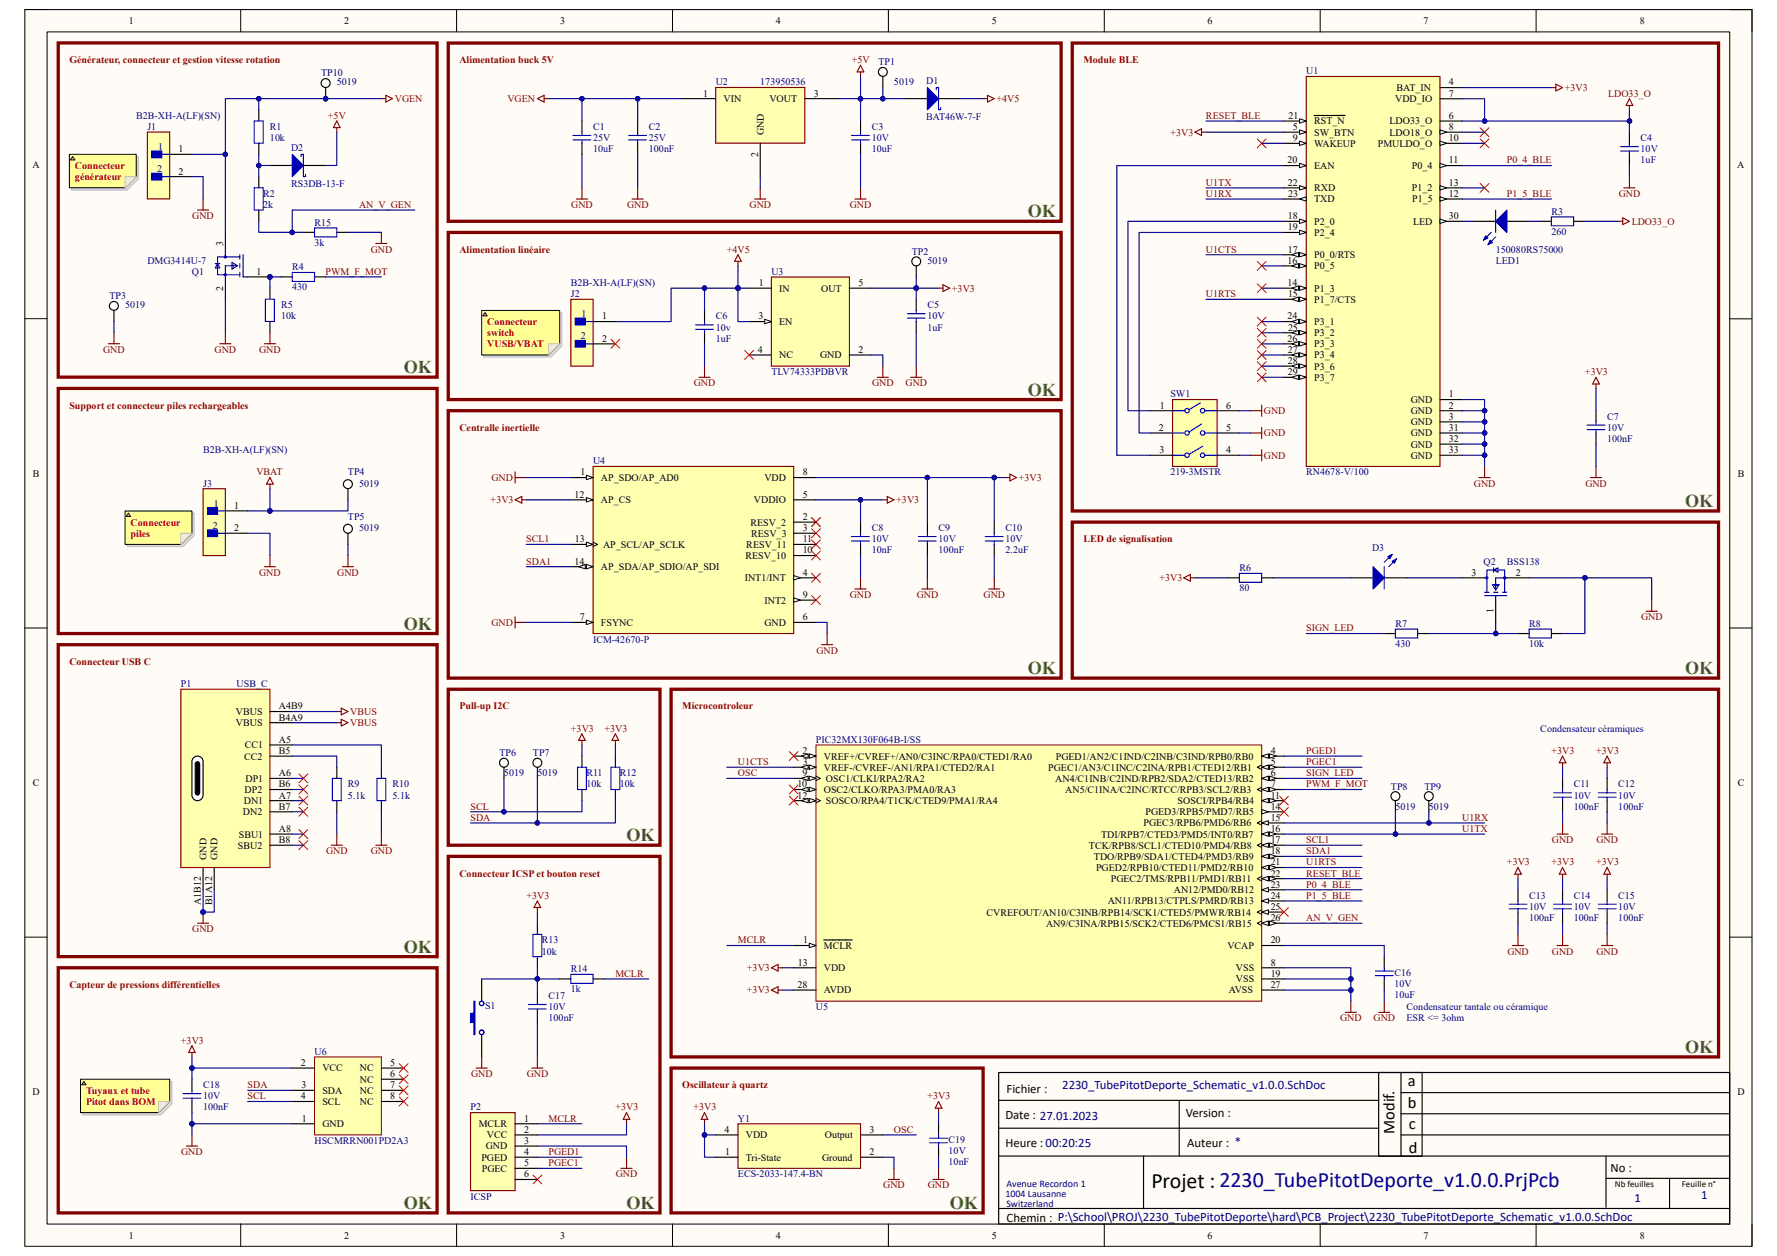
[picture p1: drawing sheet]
<svg xmlns="http://www.w3.org/2000/svg" width="297mm" height="210mm" viewBox="0 0 297 210" stroke-linecap="round" stroke-linejoin="round" font-family="sans-serif">
<defs><g id="words">
<text font-size="3.7" x="192.5" y="198.6">Projet : 2230_TubePitotDeporte_v1.0.0.PrjPcb</text>
<g font-size="3" fill="#38761d">
<text x="171.8" y="36.3">OK</text>
<text x="67.5" y="62.4">OK</text>
<text x="171.8" y="66.1">OK</text>
<text x="281.7" y="84.8">OK</text>
<text x="67.5" y="105.3">OK</text>
<text x="171.8" y="112.7">OK</text>
<text x="281.7" y="112.7">OK</text>
<text x="104.7" y="140.7">OK</text>
<text x="67.5" y="159.3">OK</text>
<text x="281.7" y="176">OK</text>
<text x="67.5" y="202.1">OK</text>
<text x="104.7" y="202.1">OK</text>
<text x="158.7" y="202.1">OK</text>
</g>
<g font-size="2.8">
<text x="235.3" y="181.5">a</text>
<text x="235.3" y="185.3">b</text>
<text x="233.1" y="189.5" transform="rotate(-90 233.1 189.5)">Modif.</text>
<text x="235.5" y="188.8">c</text>
<text x="235.5" y="192.7">d</text>
</g>
<g font-size="2.1">
<text x="168.3" y="182.6">Fichier :</text>
<text x="168.1" y="187.1">Date : 27.01.2023</text>
<text x="168.1" y="191.8">Heure :00:20:25</text>
<text x="198.2" y="186.8">Version :</text>
<text x="198.4" y="191.8">Auteur : *</text>
<text x="269.2" y="195.9">No :</text>
<text x="168.3" y="204.3">Chemin : P:\School\PROJ\2230_TubePitotDeporte\hard\PCB_Project\2230_TubePitotDeporte_Schematic_v1.0.0.SchDoc</text>
</g>
<g font-size="2.1" fill="#000080">
<text x="177.6" y="182.1">2230_TubePitotDeporte_Schematic_v1.0.0.SchDoc</text>
<text x="273.2" y="200.9">1</text>
<text x="284.4" y="200.5">1</text>
</g>
<g font-size="1.7">
<text x="21.5" y="4">1</text>
<text x="57.5" y="4">2</text>
<text x="93.7" y="4">3</text>
<text x="129.7" y="4">4</text>
<text x="165.8" y="4">5</text>
<text x="201.9" y="4">6</text>
<text x="238" y="4">7</text>
<text x="274.1" y="4">8</text>
<text x="117.5" y="16.2">1</text>
<text x="120.9" y="17.1">VIN</text>
<text x="128.6" y="17.1">VOUT</text>
<text x="136" y="16.2">3</text>
<text x="233.2" y="17.1">VDD_IO</text>
<text x="233.4" y="15.2">BAT_IN</text>
<text x="242.2" y="14.3">4</text>
<text x="242.2" y="16.2">7</text>
<text x="127.7" y="22.6" transform="rotate(-90 127.7 22.6)">GND</text>
<text x="215.4" y="19.9">21</text>
<text x="216.1" y="23.6">9</text>
<text x="216.1" y="21.7">5</text>
<text x="219.7" y="20.8">RST_N</text>
<text x="219.7" y="22.7">SW_BTN</text>
<text x="232.3" y="20.8">LDO33_O</text>
<text x="232.3" y="22.7">LDO18_O</text>
<text x="242.2" y="19.9">6</text>
<text x="242.2" y="21.7">8</text>
<text x="242.2" y="23.6">10</text>
<text x="5.4" y="28">A</text>
<text x="29.8" y="25.5">1</text>
<text x="29.8" y="29.2">2</text>
<text x="126.7" y="26.2" transform="rotate(-90 126.7 26.2)">2</text>
<text x="215.2" y="27.3">20</text>
<text x="219.7" y="24.5">WAKEUP</text>
<text x="219.7" y="28.3">EAN</text>
<text x="230.3" y="24.5">PMULDO_O</text>
<text x="236" y="28.3">P0_4</text>
<text x="242.2" y="27.3">11</text>
<text x="290.4" y="28">A</text>
<text x="215.3" y="31.1">22</text>
<text x="215.3" y="32.9">23</text>
<text x="219.7" y="32">RXD</text>
<text x="219.7" y="33.8">TXD</text>
<text x="236" y="32">P1_2</text>
<text x="236.1" y="33.8">P1_5</text>
<text x="242.2" y="31.1">13</text>
<text x="242.2" y="32.9">12</text>
<text x="37.3" y="41.1" transform="rotate(-90 37.3 41.1)">3</text>
<text x="215.3" y="38.5">19</text>
<text x="215.3" y="36.6">18</text>
<text x="219.7" y="37.6">P2_0</text>
<text x="219.7" y="39.4">P2_4</text>
<text x="236.2" y="37.6">LED</text>
<text x="242.2" y="36.6">30</text>
<text x="42.9" y="46">1</text>
<text x="126.8" y="47.8">1</text>
<text x="143.5" y="47.8">5</text>
<text x="215.2" y="44.1">16</text>
<text x="215.2" y="47.8">14</text>
<text x="215.3" y="42.2">17</text>
<text x="219.7" y="43.2">P0_0/RTS</text>
<text x="219.7" y="45">P0_5</text>
<text x="37.3" y="48.6" transform="rotate(-90 37.3 48.6)">2</text>
<text x="100.6" y="53.4">1</text>
<text x="126.8" y="53.4">3</text>
<text x="130.3" y="48.7">IN</text>
<text x="137.3" y="48.7">OUT</text>
<text x="215.2" y="53.4">24</text>
<text x="215.3" y="49.7">15</text>
<text x="219.7" y="48.7">P1_3</text>
<text x="219.7" y="50.6">P1_7/CTS</text>
<text x="100.6" y="57.1">2</text>
<text x="126.7" y="59">4</text>
<text x="130.3" y="54.3">EN</text>
<text x="130.3" y="59.9">NC</text>
<text x="137.1" y="59.9">GND</text>
<text x="143.5" y="59">2</text>
<text x="215.2" y="57.1">26</text>
<text x="215.3" y="59">27</text>
<text x="215.3" y="55.3">25</text>
<text x="219.7" y="54.3">P3_1</text>
<text x="219.7" y="56.2">P3_2</text>
<text x="219.7" y="58.1">P3_3</text>
<text x="219.7" y="59.9">P3_4</text>
<text x="215.3" y="62.7">29</text>
<text x="215.3" y="60.9">28</text>
<text x="219.7" y="61.8">P3_6</text>
<text x="219.7" y="63.6">P3_7</text>
<text x="193.9" y="68.3">1</text>
<text x="205" y="68.3">6</text>
<text x="235.8" y="67.4">GND</text>
<text x="235.8" y="69.2">GND</text>
<text x="235.8" y="71.1">GND</text>
<text x="242.2" y="66.4">1</text>
<text x="242.2" y="68.3">2</text>
<text x="242.2" y="70.2">3</text>
<text x="193.7" y="72">2</text>
<text x="193.8" y="75.8">3</text>
<text x="205" y="75.8">4</text>
<text x="205" y="72">5</text>
<text x="235.8" y="73">GND</text>
<text x="235.8" y="74.8">GND</text>
<text x="235.8" y="76.7">GND</text>
<text x="242.2" y="72">31</text>
<text x="242.2" y="73.9">32</text>
<text x="242.2" y="75.8">33</text>
<text x="5.5" y="79.7">B</text>
<text x="96.1" y="83.2">12</text>
<text x="97" y="79.5">1</text>
<text x="100.5" y="80.4">AP_SDO/AP_AD0</text>
<text x="127.8" y="80.4">VDD</text>
<text x="134.2" y="83.2">5</text>
<text x="134.2" y="79.5">8</text>
<text x="290.5" y="79.7">B</text>
<text x="39.2" y="85.1">1</text>
<text x="39.2" y="88.8">2</text>
<text x="100.5" y="84.1">AP_CS</text>
<text x="125.5" y="87.9">RESV_2</text>
<text x="125.5" y="89.7">RESV_3</text>
<text x="126" y="84.1">VDDIO</text>
<text x="134.2" y="86.9">2</text>
<text x="134.2" y="88.8">3</text>
<text x="96" y="94.4">14</text>
<text x="96.1" y="90.7">13</text>
<text x="100.5" y="95.3">AP_SDA/AP_SDIO/AP_SDI</text>
<text x="100.8" y="91.6">AP_SCL/AP_SCLK</text>
<text x="124.6" y="93.5">RESV_10</text>
<text x="124.8" y="91.6">RESV_11</text>
<text x="134.2" y="90.7">11</text>
<text x="134.2" y="92.5">10</text>
<text x="124.5" y="97.2">INT1/INT</text>
<text x="127.8" y="100.9">INT2</text>
<text x="134.2" y="96.2">4</text>
<text x="134.2" y="100">9</text>
<text x="246" y="96.2">3</text>
<text x="253.4" y="96.2">2</text>
<text x="96.9" y="103.7">7</text>
<text x="100.5" y="104.6">FSYNC</text>
<text x="127.8" y="104.6">GND</text>
<text x="134.2" y="103.7">6</text>
<text x="249.7" y="102.4" transform="rotate(-90 249.7 102.4)">1</text>
<text x="39.4" y="119.5">VBUS</text>
<text x="46.6" y="118.6">A4B9</text>
<text x="39.4" y="121.4">VBUS</text>
<text x="40.9" y="125.1">CC1</text>
<text x="46.6" y="124.2">A5</text>
<text x="46.6" y="120.5">B4A9</text>
<text x="5.5" y="131.4">C</text>
<text x="40.8" y="127">CC2</text>
<text x="41" y="130.7">DP1</text>
<text x="46.6" y="131.6">B6</text>
<text x="46.6" y="129.8">A6</text>
<text x="46.6" y="126">B5</text>
<text x="133.3" y="131.6">10</text>
<text x="134.1" y="126">2</text>
<text x="134.1" y="129.8">9</text>
<text x="134.2" y="127.9">3</text>
<text x="137.7" y="127">VREF+/CVREF+/AN0/C3INC/RPA0/CTED1/RA0</text>
<text x="137.7" y="128.8">VREF-/CVREF-/AN1/RPA1/CTED2/RA1</text>
<text x="138.1" y="130.7">OSC1/CLKI/RPA2/RA2</text>
<text x="175.2" y="128.8">PGEC1/AN3/C1INC/C2INA/RPB1/CTED12/RB1</text>
<text x="176.4" y="130.7">AN4/C1INB/C2IND/RPB2/SDA2/CTED13/RB2</text>
<text x="176.5" y="127">PGED1/AN2/C1IND/C2INB/C3IND/RPB0/RB0</text>
<text x="212.4" y="129.8">6</text>
<text x="212.4" y="131.6">7</text>
<text x="212.4" y="126">4</text>
<text x="212.4" y="127.9">5</text>
<text x="290.5" y="131.4">C</text>
<text x="40.6" y="136.3">DN2</text>
<text x="40.8" y="134.4">DN1</text>
<text x="40.9" y="132.6">DP2</text>
<text x="46.6" y="135.4">B7</text>
<text x="46.6" y="133.5">A7</text>
<text x="133.3" y="133.5">12</text>
<text x="137.7" y="132.6">OSC2/CLKO/RPA3/PMA0/RA3</text>
<text x="138.1" y="134.4">SOSCO/RPA4/T1CK/CTED9/PMA1/RA4</text>
<text x="178.1" y="132.6">AN5/C1INA/C2INC/RTCC/RPB3/SCL2/RB3</text>
<text x="191.5" y="136.3">PGED3/RPB5/PMD7/RB5</text>
<text x="196.8" y="134.4">SOSCI/RPB4/RB4</text>
<text x="212.4" y="133.5">11</text>
<text x="212.4" y="137.2">15</text>
<text x="212.4" y="135.4">14</text>
<text x="34.5" y="143.7" transform="rotate(-90 34.5 143.7)">GND</text>
<text x="36.4" y="143.7" transform="rotate(-90 36.4 143.7)">GND</text>
<text x="39.8" y="141.9">SBU2</text>
<text x="39.9" y="140">SBU1</text>
<text x="46.6" y="139.1">A8</text>
<text x="46.6" y="140.9">B8</text>
<text x="182" y="141.9">TCK/RPB8/SCL1/CTED10/PMD4/RB8</text>
<text x="182.9" y="143.7">TDO/RPB9/SDA1/CTED4/PMD3/RB9</text>
<text x="184.1" y="140">TDI/RPB7/CTED3/PMD5/INT0/RB7</text>
<text x="191.2" y="138.2">PGEC3/RPB6/PMD6/RB6</text>
<text x="212.4" y="139.1">16</text>
<text x="212.4" y="140.9">17</text>
<text x="212.4" y="142.8">18</text>
<text x="183.2" y="145.6">PGED2/RPB10/CTED11/PMD2/RB10</text>
<text x="185.7" y="147.5">PGEC2/TMS/RPB11/PMD1/RB11</text>
<text x="196.2" y="149.3">AN12/PMD0/RB12</text>
<text x="212.4" y="144.7">21</text>
<text x="212.4" y="146.5">22</text>
<text x="212.4" y="148.4">23</text>
<text x="33.6" y="151.3" transform="rotate(-90 33.6 151.3)">A1B12</text>
<text x="35.5" y="151.3" transform="rotate(-90 35.5 151.3)">B1A12</text>
<text x="164.9" y="153.1">CVREFOUT/AN10/C3INB/RPB14/SCK1/CTED5/PMWR/RB14</text>
<text x="174.9" y="154.9">AN9/C3INA/RPB15/SCK2/CTED6/PMCS1/RB15</text>
<text x="185.2" y="151.2">AN11/RPB13/CTPLS/PMRD/RB13</text>
<text x="212.4" y="152.1">25</text>
<text x="212.4" y="154">26</text>
<text x="212.4" y="150.3">24</text>
<text x="133.4" y="161.4">13</text>
<text x="134.3" y="157.7">1</text>
<text x="137.7" y="158.6">MCLR</text>
<text x="205.2" y="158.6">VCAP</text>
<text x="212.4" y="157.7">20</text>
<text x="212.4" y="161.4">8</text>
<text x="133.3" y="165.2">28</text>
<text x="137.7" y="162.4">VDD</text>
<text x="137.7" y="166.1">AVDD</text>
<text x="205.4" y="166.1">AVSS</text>
<text x="206.6" y="162.4">VSS</text>
<text x="206.6" y="164.2">VSS</text>
<text x="212.4" y="163.3">19</text>
<text x="212.4" y="165.2">27</text>
<text x="50.3" y="178.2">2</text>
<text x="53.9" y="179.1">VCC</text>
<text x="60.2" y="179.1">NC</text>
<text x="65.2" y="178.2">5</text>
<text x="5.4" y="183.1">D</text>
<text x="50.3" y="183.8">4</text>
<text x="50.4" y="181.9">3</text>
<text x="53.9" y="182.9">SDA</text>
<text x="53.9" y="184.7">SCL</text>
<text x="60.2" y="181">NC</text>
<text x="60.2" y="182.9">NC</text>
<text x="60.2" y="184.7">NC</text>
<text x="65.2" y="180.1">6</text>
<text x="65.2" y="181.9">7</text>
<text x="65.2" y="183.8">8</text>
<text x="290.4" y="183.1">D</text>
<text x="50.5" y="187.5">1</text>
<text x="53.9" y="188.4">GND</text>
<text x="80" y="188.4">MCLR</text>
<text x="81.4" y="190.3">VCC</text>
<text x="87.6" y="187.5">1</text>
<text x="87.6" y="189.4">2</text>
<text x="87.6" y="191.2">3</text>
<text x="121.1" y="189.4">4</text>
<text x="124.7" y="190.3">VDD</text>
<text x="137.9" y="190.3">Output</text>
<text x="145.3" y="189.4">3</text>
<text x="80.5" y="194">PGED</text>
<text x="80.6" y="195.9">PGEC</text>
<text x="81.2" y="192.2">GND</text>
<text x="87.6" y="195">5</text>
<text x="87.6" y="196.8">6</text>
<text x="87.6" y="193.1">4</text>
<text x="121.2" y="193.1">1</text>
<text x="124.7" y="194">Tri-State</text>
<text x="137.4" y="194">Ground</text>
<text x="145.3" y="193.1">2</text>
<text x="21.5" y="207.1">1</text>
<text x="57.5" y="207.1">2</text>
<text x="93.7" y="207.1">3</text>
<text x="129.7" y="207.1">4</text>
<text x="165.8" y="207.1">5</text>
<text x="201.9" y="207.1">6</text>
<text x="238" y="207.1">7</text>
<text x="274.1" y="207.1">8</text>
</g>
<g font-size="1.7" fill="#980000">
<text x="11.6" y="10.6">Générateur, connecteur et gestion vitesse rotation</text>
<text x="76.8" y="10.6">Alimentation buck 5V</text>
<text x="181.1" y="10.6">Module BLE</text>
<text x="76.8" y="42.2">Alimentation linéaire</text>
<text x="11.6" y="68.3">Support et connecteur piles rechargeables</text>
<text x="76.8" y="72">Centralle inertielle</text>
<text x="181.1" y="90.7">LED de signalisation</text>
<text x="11.6" y="111.1">Connecteur USB C</text>
<text x="76.8" y="118.6">Pull-up I2C</text>
<text x="114" y="118.6">Microcontroleur</text>
<text x="76.8" y="146.5">Connecteur ICSP et bouton reset</text>
<text x="11.6" y="165.2">Capteur de pressions différentielles</text>
<text x="114" y="181.9">Oscillateur à quartz</text>
</g>
<g font-size="1.7" fill="#800000">
<text x="142.4" y="10.6">+5V</text>
<text x="66" y="17.1">VGEN</text>
<text x="84.8" y="17.1">VGEN</text>
<text x="166.6" y="17.1">+4V5</text>
<text x="261.6" y="15.2">+3V3</text>
<text x="268.8" y="16.2">LDO33_O</text>
<text x="54.8" y="19.9">+5V</text>
<text x="195.7" y="22.7">+3V3</text>
<text x="201.6" y="19.9">RESET_BLE</text>
<text x="251.9" y="27.3">P0_4_BLE</text>
<text x="60" y="34.8">AN_V_GEN</text>
<text x="95.5" y="34.8">GND</text>
<text x="104.8" y="34.8">GND</text>
<text x="125.3" y="34.8">GND</text>
<text x="142.1" y="34.8">GND</text>
<text x="201.6" y="31.1">U1TX</text>
<text x="201.6" y="32.9">U1RX</text>
<text x="251.9" y="32.9">P1_5_BLE</text>
<text x="270.6" y="32.9">GND</text>
<text x="32.1" y="36.6">GND</text>
<text x="272.8" y="37.6">LDO33_O</text>
<text x="54.4" y="46">PWM_F_MOT</text>
<text x="62" y="42.2">GND</text>
<text x="121.5" y="42.2">+4V5</text>
<text x="201.6" y="42.2">U1CTS</text>
<text x="159.1" y="48.7">+3V3</text>
<text x="201.6" y="49.7">U1RTS</text>
<text x="17.2" y="59">GND</text>
<text x="35.9" y="59">GND</text>
<text x="43.3" y="59">GND</text>
<text x="116" y="64.6">GND</text>
<text x="145.8" y="64.6">GND</text>
<text x="151.4" y="64.6">GND</text>
<text x="264.9" y="62.7">+3V3</text>
<text x="211.3" y="69.2">GND</text>
<text x="211.3" y="73">GND</text>
<text x="211.3" y="76.7">GND</text>
<text x="42.9" y="79.5">VBAT</text>
<text x="82.1" y="80.4">GND</text>
<text x="170.3" y="80.4">+3V3</text>
<text x="246.4" y="81.3">GND</text>
<text x="265" y="81.3">GND</text>
<text x="82" y="84.1">+3V3</text>
<text x="149.8" y="84.1">+3V3</text>
<text x="88" y="90.7">SCL1</text>
<text x="88" y="94.4">SDA1</text>
<text x="43.3" y="96.2">GND</text>
<text x="56.4" y="96.2">GND</text>
<text x="142.1" y="100">GND</text>
<text x="153.2" y="100">GND</text>
<text x="164.4" y="100">GND</text>
<text x="193.8" y="97.2">+3V3</text>
<text x="82.1" y="104.6">GND</text>
<text x="218.4" y="105.6">SIGN_LED</text>
<text x="274.3" y="103.7">GND</text>
<text x="136.5" y="109.3">GND</text>
<text x="58.5" y="119.5">VBUS</text>
<text x="58.5" y="121.4">VBUS</text>
<text x="95.4" y="122.3">+3V3</text>
<text x="101" y="122.3">+3V3</text>
<text x="123.4" y="129.8">OSC</text>
<text x="123.4" y="127.9">U1CTS</text>
<text x="218.4" y="129.8">SIGN_LED</text>
<text x="218.4" y="126">PGED1</text>
<text x="218.4" y="127.9">PGEC1</text>
<text x="218.4" y="131.6">PWM_F_MOT</text>
<text x="259.4" y="126">+3V3</text>
<text x="266.8" y="126">+3V3</text>
<text x="78.7" y="135.4">SCL</text>
<text x="78.7" y="137.2">SDA</text>
<text x="244.4" y="137.2">U1RX</text>
<text x="54.5" y="142.8">GND</text>
<text x="62" y="142.8">GND</text>
<text x="218.4" y="140.9">SCL1</text>
<text x="218.4" y="142.8">SDA1</text>
<text x="244.4" y="139.1">U1TX</text>
<text x="259.4" y="140.9">GND</text>
<text x="266.9" y="140.9">GND</text>
<text x="218.4" y="148.4">P0_4_BLE</text>
<text x="218.4" y="146.5">RESET_BLE</text>
<text x="218.4" y="144.7">U1RTS</text>
<text x="251.9" y="144.7">+3V3</text>
<text x="259.4" y="144.7">+3V3</text>
<text x="266.8" y="144.7">+3V3</text>
<text x="32.1" y="155.9">GND</text>
<text x="88" y="150.3">+3V3</text>
<text x="218.4" y="150.3">P1_5_BLE</text>
<text x="218.4" y="154">AN_V_GEN</text>
<text x="123.4" y="157.7">MCLR</text>
<text x="252" y="159.6">GND</text>
<text x="259.4" y="159.6">GND</text>
<text x="266.9" y="159.6">GND</text>
<text x="102.9" y="163.3">MCLR</text>
<text x="124.9" y="162.4">+3V3</text>
<text x="124.9" y="166.1">+3V3</text>
<text x="224" y="170.8">GND</text>
<text x="229.6" y="170.8">GND</text>
<text x="30.2" y="174.5">+3V3</text>
<text x="41.4" y="183.8">SCL</text>
<text x="41.4" y="181.9">SDA</text>
<text x="78.7" y="180.1">GND</text>
<text x="88" y="180.1">GND</text>
<text x="102.9" y="185.7">+3V3</text>
<text x="115.9" y="185.7">+3V3</text>
<text x="155" y="183.8">+3V3</text>
<text x="91.7" y="187.5">MCLR</text>
<text x="149.4" y="189.4">OSC</text>
<text x="30.3" y="193.1">GND</text>
<text x="91.7" y="193.1">PGED1</text>
<text x="91.7" y="195">PGEC1</text>
<text x="103" y="196.8">GND</text>
<text x="147.7" y="198.7">GND</text>
<text x="155.1" y="198.7">GND</text>
</g>
<g font-size="1.7" fill="#000080">
<text x="146.8" y="10.9">TP1</text>
<text x="53.7" y="12.8">TP10</text>
<text x="56.3" y="14.3">5019</text>
<text x="119.6" y="14.3">U2</text>
<text x="127.1" y="14.3">173950536</text>
<text x="149.4" y="14.3">5019</text>
<text x="154.8" y="14.1">D1</text>
<text x="218.4" y="12.4">U1</text>
<text x="22.8" y="19.9">B2B-XH-A(LF)(SN)</text>
<text x="24.6" y="21.7">J1</text>
<text x="45.1" y="23.6">10k</text>
<text x="45.1" y="21.7">R1</text>
<text x="99.1" y="21.7">C1</text>
<text x="99.1" y="23.6">25V</text>
<text x="108.5" y="21.7">C2</text>
<text x="108.5" y="23.6">25V</text>
<text x="145.7" y="21.7">C3</text>
<text x="145.7" y="23.6">10V</text>
<text x="154.8" y="20.1">BAT46W-7-F</text>
<text x="274.2" y="23.6">C4</text>
<text x="26.3" y="28.8">2</text>
<text x="26.4" y="25.1">1</text>
<text x="48.7" y="25.3">D2</text>
<text x="99.1" y="25.5">10uF</text>
<text x="108.5" y="25.5">100nF</text>
<text x="145.7" y="25.5">10uF</text>
<text x="274.2" y="27.3">1uF</text>
<text x="274.2" y="25.5">10V</text>
<text x="44" y="34.8">2k</text>
<text x="44" y="32.9">R2</text>
<text x="48.7" y="31.2">RS3DB-13-F</text>
<text x="259.3" y="35.9">R3</text>
<text x="52.6" y="41.1">3k</text>
<text x="52.6" y="37.8">R15</text>
<text x="259.3" y="39.2">260</text>
<text x="24.6" y="44.1">DMG3414U-7</text>
<text x="32.1" y="46">Q1</text>
<text x="48.8" y="45.2">R4</text>
<text x="95.4" y="47.8">B2B-XH-A(LF)(SN)</text>
<text x="128.9" y="46">U3</text>
<text x="152.4" y="42.6">TP2</text>
<text x="155" y="44.1">5019</text>
<text x="250" y="44.1">LED1</text>
<text x="250" y="42.2">150080RS75000</text>
<text x="18.3" y="50">TP3</text>
<text x="20.9" y="51.5">5019</text>
<text x="47" y="53.4">10k</text>
<text x="47" y="51.5">R5</text>
<text x="48.8" y="48.6">430</text>
<text x="95.4" y="49.7">J2</text>
<text x="97.2" y="53">1</text>
<text x="119.6" y="53.4">C6</text>
<text x="155" y="51.5">C5</text>
<text x="155" y="53.4">10V</text>
<text x="97.1" y="56.7">2</text>
<text x="119.6" y="57.1">1uF</text>
<text x="119.6" y="55.3">10v</text>
<text x="155" y="55.3">1uF</text>
<text x="128.9" y="62.7">TLV74333PDBVR</text>
<text x="195.6" y="66.4">SW1</text>
<text x="268.6" y="70.2">C7</text>
<text x="33.9" y="75.8">B2B-XH-A(LF)(SN)</text>
<text x="99.1" y="77.6">U4</text>
<text x="268.6" y="73.9">100nF</text>
<text x="268.6" y="72">10V</text>
<text x="33.9" y="81.3">J3</text>
<text x="58.2" y="79.5">TP4</text>
<text x="60" y="81.3">5019</text>
<text x="195.6" y="79.5">219-3MSTR</text>
<text x="218.4" y="79.5">RN4678-V/100</text>
<text x="35.6" y="88.4">2</text>
<text x="35.7" y="84.7">1</text>
<text x="58.2" y="86.9">TP5</text>
<text x="60" y="88.8">5019</text>
<text x="145.7" y="88.8">C8</text>
<text x="156.9" y="88.8">C9</text>
<text x="168.1" y="88.8">C10</text>
<text x="145.7" y="92.5">10nF</text>
<text x="145.7" y="90.7">10V</text>
<text x="156.9" y="92.5">100nF</text>
<text x="156.9" y="90.7">10V</text>
<text x="168.1" y="92.5">2.2uF</text>
<text x="168.1" y="90.7">10V</text>
<text x="207.2" y="95.5">R6</text>
<text x="229.4" y="92.1">D3</text>
<text x="248" y="94.4">Q2</text>
<text x="251.9" y="94.4">BSS138</text>
<text x="207.2" y="98.8">80</text>
<text x="99.1" y="107.4">ICM-42670-P</text>
<text x="233.3" y="104.8">R7</text>
<text x="255.6" y="104.8">R8</text>
<text x="233.3" y="108.2">430</text>
<text x="255.6" y="108.2">10k</text>
<text x="30.2" y="114.9">P1</text>
<text x="39.5" y="114.9">USB_C</text>
<text x="136.4" y="124.2">PIC32MX130F064B-I/SS</text>
<text x="257.5" y="122.3">Condensateur céramiques</text>
<text x="58.2" y="131.6">R9</text>
<text x="65.6" y="131.6">R10</text>
<text x="83.5" y="126.4">TP6</text>
<text x="84.2" y="129.8">5019</text>
<text x="89.1" y="126.4">TP7</text>
<text x="89.8" y="129.8">5019</text>
<text x="98" y="131.6">10k</text>
<text x="98" y="129.8">R11</text>
<text x="103.6" y="131.6">10k</text>
<text x="103.6" y="129.8">R12</text>
<text x="263.1" y="131.6">C11</text>
<text x="270.5" y="131.6">C12</text>
<text x="58.2" y="133.5">5.1k</text>
<text x="65.6" y="133.5">5.1k</text>
<text x="232.5" y="132">TP8</text>
<text x="233.3" y="135.4">5019</text>
<text x="238.1" y="132">TP9</text>
<text x="238.8" y="135.4">5019</text>
<text x="263.1" y="135.4">100nF</text>
<text x="263.1" y="133.5">10V</text>
<text x="270.5" y="135.4">100nF</text>
<text x="270.5" y="133.5">10V</text>
<text x="255.6" y="154">100nF</text>
<text x="255.6" y="150.3">C13</text>
<text x="255.6" y="152.1">10V</text>
<text x="263.1" y="154">100nF</text>
<text x="263.1" y="150.3">C14</text>
<text x="263.1" y="152.1">10V</text>
<text x="270.5" y="154">100nF</text>
<text x="270.5" y="150.3">C15</text>
<text x="270.5" y="152.1">10V</text>
<text x="90.6" y="159.6">10k</text>
<text x="90.6" y="157.7">R13</text>
<text x="91.7" y="167">C17</text>
<text x="95.4" y="165.9">1k</text>
<text x="95.4" y="162.6">R14</text>
<text x="233.1" y="166.8">10uF</text>
<text x="233.1" y="163.1">C16</text>
<text x="233.1" y="165">10V</text>
<text x="81.1" y="168.7">S1</text>
<text x="91.7" y="170.8">100nF</text>
<text x="91.7" y="168.9">10V</text>
<text x="136.4" y="168.9">U5</text>
<text x="235.1" y="168.9">Condensateur tantale ou céramique</text>
<text x="235.1" y="170.8">ESR &lt;= 3ohm</text>
<text x="52.6" y="176.3">U6</text>
<text x="33.9" y="185.7">100nF</text>
<text x="33.9" y="181.9">C18</text>
<text x="33.9" y="183.8">10V</text>
<text x="78.7" y="185.7">P2</text>
<text x="52.6" y="191.2">HSCMRRN001PD2A3</text>
<text x="123.4" y="187.5">Y1</text>
<text x="158.6" y="191.1">C19</text>
<text x="123.4" y="196.8">ECS-2033-147.4-BN</text>
<text x="158.6" y="194.8">10nF</text>
<text x="158.6" y="192.9">10V</text>
<text x="78.7" y="200.6">ICSP</text>
<text x="168.1" y="200.1">1004 Lausanne</text>
<text x="168.3" y="198.4">Avenue Recordon 1</text>
<text x="168.3" y="201.8">Switzerland</text>
</g>
<g font-size="1.7" fill="#f00">
<text x="12.5" y="28.3">Connecteur</text>
<text x="12.5" y="30.1">générateur</text>
<text x="81.4" y="54.3">Connecteur</text>
<text x="81.4" y="56.2">switch</text>
<text x="81.4" y="58.1">VUSB/VBAT</text>
<text x="21.8" y="87.9">Connecteur</text>
<text x="21.8" y="89.7">piles</text>
<text x="14.4" y="182.9">Tuyaux et tube</text>
<text x="14.4" y="184.7">Pitot dans BOM</text>
</g>
<g font-size="1.5">
<text x="270" y="198.5">Nb feuilles</text>
<text x="281.1" y="198.5">Feuille n°</text>
</g>
</g></defs>
<path d="M4.1 1.6h288.8v206.8h-288.8z" fill="#fffcf8"/>
<path d="M4.1 1.6h288.8v206.8h-288.8z" fill="none" stroke="#000" stroke-width=".17"/>
<path d="M7.9 5.3h281.2v199.3h-281.2z" fill="#fffcf8"/>
<g fill="none" stroke="#000" stroke-width=".17">
<path d="M4.1 1.6h3.8M7.9 5.3h281.2v199.3h-281.2zM40.2 1.6v3.7M76.3 1.6v3.7M112.4 1.6v3.7M148.5 1.6v3.7M184.6 1.6v3.7M220.7 1.6v3.7M256.8 1.6v3.7M289.1 1.6h3.8v3.7M4.1 53.3h3.8M289.1 53.3h3.8"/>
<path d="M4.1 105h3.8M289.1 105h3.8M4.1 156.7h3.8M289.1 156.7h3.8M40.2 204.6v3.8M76.3 204.6v3.8M112.4 204.6v3.8M148.5 204.6v3.8M184.6 204.6v3.8M220.7 204.6v3.8M256.8 204.6v3.8M292.9 204.6v3.8"/>
</g>
<g fill="none" stroke="#000" stroke-width=".19">
<path d="M97.3 20.2v1.9M97.3 23.9v1.9M117.8 51.9v1.9M117.8 55.6v1.9M153.2 50v1.9M153.2 53.8v1.8M166.9 179.3h122.2v22.7h-122.2zM230.5 179.3h7.2v14h-7.2zM234.2 179.3v14M166.9 193.3h122.2M166.9 184h63.6M166.9 188.6h63.6"/>
<path d="M191.2 193.3v8.7M197.1 184v9.3M234.2 182.7h54.9M234.2 186.2h54.9M234.2 189.7h54.9M268.5 193.3v8.5M268.5 197h20.6M279.1 197v5M166.9 202v2.6h122.2v-2.6"/>
</g>
<g fill="none" stroke="#800000" stroke-width=".19">
<path d="M164.3 16.5h.8M165.1 15.9l1.1 .6-1.1 .6zM96.3 33.3h1.9M97.3 31.4v1.9M126.2 33.3h1.8M127.1 31.4v1.9M36.7 57.5h1.9M37.7 55.6v1.9M123.4 42.6l.5 1.1h-1.1zM123.4 43.7v.7M156.9 48.2h.7M157.6 47.6l1.1 .6-1.1 .5z"/>
<path d="M116.8 63.1h1.9M117.8 61.2v1.9M146.6 63.1h1.9M147.6 61.2v1.9M152.2 63.1h1.9M153.2 61.2v1.9M31.2 191.6h1.8M32.1 189.7v1.9"/>
</g>
<path d="M95.8 23.4h3M95.8 22.6h3M97.3 22.1v.5M97.3 23.4v.5M116.3 55.1h2.9M116.3 54.3h2.9M117.8 53.8v.5M117.8 55.1v.5M151.7 53.2h2.9M151.7 52.5h2.9M153.2 51.9v.6M153.2 53.2v.6" fill="none" stroke="#00f" stroke-width=".19"/>
<path d="M9.7 7.2h63.4v55.9h-63.4zM74.9 7.2h102.5v29.8h-102.5zM74.9 38.9h102.5v27.9h-102.5z" fill="none" stroke="#800000" stroke-width=".55"/>
<path d="M52.6 176.7h11.2v13h-11.2z" fill="#ffffb0"/>
<path d="M52.6 176.7h11.2v13h-11.2z" fill="none" stroke="#800000" stroke-width=".17"/>
<g fill="none" stroke="#000" stroke-width=".19">
<path d="M43.3 18.4v1.8M43.3 23.9v1.9M106.6 20.2v1.9M106.6 23.9v1.9M143.8 20.2v1.9M143.8 23.9v1.9M48.8 178.6h3.8M63.8 178.6h3.7M48.8 187.9h3.8M48.8 182.3h3.8M48.8 184.1h3.8M63.8 182.3h3.7"/>
<path d="M63.8 184.1h3.7M63.8 180.4h3.7"/>
</g>
<path d="M66.7 177.8l1.5 1.5M66.7 179.7l1.5 1.5M68.2 177.8l-1.5 1.5M68.2 179.7l-1.5 1.5M66.7 181.5l1.5 1.5M66.7 183.4l1.5 1.5M68.2 181.5l-1.5 1.5M68.2 183.4l-1.5 1.5" fill="none" stroke="#f00" stroke-width=".17"/>
<path d="M9.7 64.9h63.4v41h-63.4zM9.7 107.8h63.4v52.1h-63.4z" fill="none" stroke="#800000" stroke-width=".55"/>
<path d="M63.8 16.5h.7M64.5 15.9l1.1 .6-1.1 .6zM89.8 16.5l1.1-.6v1.2zM90.9 16.5h.8M33 35.1h1.9M33.9 33.3v1.8M105.7 33.3h1.8M106.6 31.4v1.9M142.9 33.3h1.9M143.8 31.4v1.9M44.2 94.7h1.9M45.1 92.9v1.8" fill="none" stroke="#800000" stroke-width=".19"/>
<path d="M42.5 20.2h1.5v3.7h-1.5zM105.1 23.4h3M105.1 22.6h3M106.6 22.1v.5M106.6 23.4v.5M142.3 23.4h3M142.3 22.6h3M143.8 22.1v.5M143.8 23.4v.5" fill="none" stroke="#00f" stroke-width=".19"/>
<circle cx="147.6" cy="12" r=".74" fill="#fff"/>
<g fill="none" stroke="#000" stroke-width=".19">
<path d="M147.6 12.8v1.8M45.1 48.2v1.8M45.1 53.7v1.9M143.8 87.3v1.9M143.8 91v1.9M155 87.3v1.9M155 91v1.9M166.2 87.3v1.9M166.2 91v1.9M32.1 180.4v1.9M32.1 184.1v1.9"/>
<circle cx="147.6" cy="12" r=".74"/>
</g>
<g fill="none" stroke="#00f" stroke-width=".19">
<path d="M44.4 50h1.5v3.7h-1.5zM142.3 90.4h3M142.3 89.7h3M143.8 89.2v.5M143.8 90.4v.6M153.5 90.4h3M153.5 89.7h3M155 89.2v.5M155 90.4v.6M164.7 90.4h3M164.7 89.7h3M166.2 89.2v.5"/>
<path d="M166.2 90.4v.6M30.6 182.8h3M30.6 183.6h3M32.1 182.3v.5M32.1 183.6v.5"/>
</g>
<g fill="none" stroke="#800000" stroke-width=".19">
<path d="M44.2 57.5h1.9M45.1 55.6v1.9M86.1 83.6l1.1-.6v1.1zM87.2 83.6h.8M142.9 98.5h1.9M143.8 96.6v1.9M154.1 98.5h1.9M155 96.6v1.9M165.3 98.5h1.8M166.2 96.6v1.9M86.1 104.1h1.9M86.1 103.1v1.9"/>
<path d="M137.3 107.8h1.9M138.3 105.9v1.9"/>
</g>
<path d="M179.2 7.2h108.1v78.2h-108.1zM74.9 68.7h102.5v44.7h-102.5zM9.7 161.8h63.4v41h-63.4z" fill="none" stroke="#800000" stroke-width=".55"/>
<path d="M135.7 86.5l1.4 1.5M135.7 88.4l1.4 1.5M135.7 90.3l1.4 1.5M135.7 95.8l1.4 1.5M135.7 99.6l1.4 1.5M137.1 86.5l-1.4 1.5M137.1 88.4l-1.4 1.5M137.1 90.3l-1.4 1.5M137.1 95.8l-1.4 1.5M137.1 99.6l-1.4 1.5" fill="none" stroke="#f00" stroke-width=".17"/>
<path d="M24.6 22.1h3.8v11.2h-3.8z" fill="#ffffb0"/>
<path d="M24.6 22.1h3.8v11.2h-3.8z" fill="none" stroke="#800000" stroke-width=".19"/>
<path d="M25.4 25.3h1.6v1.1h-1.6z" fill="#00f"/>
<path d="M25.4 25.3h1.6v1.1h-1.6zM27 25.8h1.4" fill="none" stroke="#00f" stroke-width=".19"/>
<path d="M25.4 29h1.6v1.1h-1.6z" fill="#00f"/>
<path d="M25.4 29h1.6v1.1h-1.6zM27 29.5h1.4" fill="none" stroke="#00f" stroke-width=".19"/>
<path d="M28.4 25.8h3.7M28.4 29.5h3.7" fill="none" stroke="#000" stroke-width=".19"/>
<path d="M95.4 50h3.7v11.2h-3.7z" fill="#ffffb0"/>
<path d="M95.4 50h3.7v11.2h-3.7z" fill="none" stroke="#800000" stroke-width=".19"/>
<path d="M96.2 53.2h1.6v1.1h-1.6z" fill="#00f"/>
<path d="M96.2 53.2h1.6v1.1h-1.6zM97.8 53.8h1.3" fill="none" stroke="#00f" stroke-width=".19"/>
<path d="M96.2 56.9h1.6v1.1h-1.6z" fill="#00f"/>
<path d="M96.2 56.9h1.6v1.1h-1.6zM97.8 57.5h1.3" fill="none" stroke="#00f" stroke-width=".19"/>
<path d="M99.1 53.8h3.8M99.1 57.5h3.8" fill="none" stroke="#000" stroke-width=".19"/>
<path d="M102.1 56.7l1.5 1.5M103.6 56.7l-1.5 1.5" fill="none" stroke="#f00" stroke-width=".17"/>
<path d="M33.9 81.7h3.8v11.2h-3.8z" fill="#ffffb0"/>
<path d="M33.9 81.7h3.8v11.2h-3.8z" fill="none" stroke="#800000" stroke-width=".19"/>
<path d="M34.7 84.9h1.7v1.1h-1.7z" fill="#00f"/>
<path d="M34.7 84.9h1.7v1.1h-1.7zM36.4 85.4h1.3" fill="none" stroke="#00f" stroke-width=".19"/>
<path d="M34.7 88.6h1.7v1.1h-1.7z" fill="#00f"/>
<path d="M34.7 88.6h1.7v1.1h-1.7zM36.4 89.2h1.3" fill="none" stroke="#00f" stroke-width=".19"/>
<path d="M151.3 16.5h3.7M156.9 16.5h3.7M37.7 85.4h3.7M37.7 89.2h3.7" fill="none" stroke="#000" stroke-width=".19"/>
<path d="M155 14.6l1.9 1.9-1.9 1.9z" fill="#00f"/>
<path d="M155 14.6l1.9 1.9-1.9 1.9zM156.5 15v-.4h.4v3.8h.3v-.4" fill="none" stroke="#00f" stroke-width=".19"/>
<circle cx="153.2" cy="43.7" r=".74" fill="#fff"/>
<g fill="none" stroke="#000" stroke-width=".19">
<path d="M153.2 44.4v1.9"/>
<circle cx="153.2" cy="43.7" r=".74"/>
</g>
<path d="M86.1 79.8h1.9M86.1 78.9v1.9M168.1 79.8h.7M168.8 79.3l1.1 .5-1.1 .6zM147.6 83.6h.7M148.3 83l1.1 .6-1.1 .5z" fill="none" stroke="#800000" stroke-width=".19"/>
<path d="M99.1 78h33.6v27.9h-33.6z" fill="#ffffb0"/>
<path d="M99.1 78h33.6v27.9h-33.6z" fill="none" stroke="#800000" stroke-width=".19"/>
<path d="M95.4 94.7h3.7" fill="none" stroke="#000" stroke-width=".19"/>
<path d="M98 94.4l1.1 .3-1.1 .4z" fill="#f8fcff"/>
<path d="M98 94.4l1.1 .3-1.1 .4z" fill="none" stroke="#000" stroke-width=".17"/>
<path d="M96.7 94.7l1.1-.3v.7z" fill="#f8fcff"/>
<path d="M96.7 94.7l1.1-.3v.7z" fill="none" stroke="#000" stroke-width=".17"/>
<path d="M95.4 79.8h3.7" fill="none" stroke="#000" stroke-width=".19"/>
<path d="M98 79.5l1.1 .3-1.1 .4z" fill="#f8fcff"/>
<path d="M98 79.5l1.1 .3-1.1 .4z" fill="none" stroke="#000" stroke-width=".17"/>
<path d="M132.7 87.3h3.7M132.7 89.2h3.7M132.7 96.6h3.7" fill="none" stroke="#000" stroke-width=".19"/>
<path d="M132.7 96.2l1.1 .4-1.1 .4z" fill="#f8fcff"/>
<path d="M132.7 96.2l1.1 .4-1.1 .4z" fill="none" stroke="#000" stroke-width=".17"/>
<path d="M95.4 83.6h3.7M132.7 83.6h3.7" fill="none" stroke="#000" stroke-width=".19"/>
<path d="M98 83.2l1.1 .4-1.1 .3z" fill="#f8fcff"/>
<path d="M98 83.2l1.1 .4-1.1 .3z" fill="none" stroke="#000" stroke-width=".17"/>
<path d="M95.4 91h3.7" fill="none" stroke="#000" stroke-width=".19"/>
<path d="M98 90.6l1.1 .4-1.1 .4z" fill="#f8fcff"/>
<path d="M98 90.6l1.1 .4-1.1 .4zM99.1 90.6l.8 .4-.8 .4" fill="none" stroke="#000" stroke-width=".17"/>
<path d="M132.7 91h3.7M132.7 92.9h3.7M132.7 100.3h3.7" fill="none" stroke="#000" stroke-width=".19"/>
<path d="M132.7 99.9l1.1 .4-1.1 .4z" fill="#f8fcff"/>
<path d="M132.7 99.9l1.1 .4-1.1 .4z" fill="none" stroke="#000" stroke-width=".17"/>
<path d="M132.7 79.8h3.7M95.4 104.1h3.7M132.7 104.1h3.7" fill="none" stroke="#000" stroke-width=".19"/>
<path d="M98 103.7l1.1 .4-1.1 .3z" fill="#f8fcff"/>
<path d="M98 103.7l1.1 .4-1.1 .3z" fill="none" stroke="#000" stroke-width=".17"/>
<path d="M135.7 92.1l1.4 1.5M137.1 92.1l-1.4 1.5" fill="none" stroke="#f00" stroke-width=".17"/>
<path d="M266.8 68.7v1.8M266.8 72.4v1.9" fill="none" stroke="#000" stroke-width=".19"/>
<path d="M265.3 71.1h3M265.3 71.8h3M266.8 70.5v.6M266.8 71.8v.6" fill="none" stroke="#00f" stroke-width=".19"/>
<path d="M218.4 12.8h22.3v65.2h-22.3z" fill="#ffffb0"/>
<path d="M218.4 12.8h22.3v65.2h-22.3z" fill="none" stroke="#800000" stroke-width=".19"/>
<path d="M214.6 20.2h3.8" fill="none" stroke="#000" stroke-width=".19"/>
<path d="M217.2 19.9l1.2 .3-1.2 .4z" fill="#f8fcff"/>
<path d="M217.2 19.9l1.2 .3-1.2 .4z" fill="none" stroke="#000" stroke-width=".17"/>
<path d="M219.7 19.3h5.1M214.6 22.1h3.8" fill="none" stroke="#000" stroke-width=".19"/>
<path d="M217.2 21.7l1.2 .4-1.2 .4z" fill="#f8fcff"/>
<path d="M217.2 21.7l1.2 .4-1.2 .4z" fill="none" stroke="#000" stroke-width=".17"/>
<path d="M214.6 24h3.8" fill="none" stroke="#000" stroke-width=".19"/>
<path d="M217.2 23.6l1.2 .4-1.2 .3z" fill="#f8fcff"/>
<path d="M217.2 23.6l1.2 .4-1.2 .3z" fill="none" stroke="#000" stroke-width=".17"/>
<path d="M214.6 27.7h3.8" fill="none" stroke="#000" stroke-width=".19"/>
<path d="M217.2 27.3l1.2 .4-1.2 .3z" fill="#f8fcff"/>
<path d="M217.2 27.3l1.2 .4-1.2 .3z" fill="none" stroke="#000" stroke-width=".17"/>
<path d="M214.6 31.4h3.8" fill="none" stroke="#000" stroke-width=".19"/>
<path d="M217.2 31l1.2 .4-1.2 .4z" fill="#f8fcff"/>
<path d="M217.2 31l1.2 .4-1.2 .4z" fill="none" stroke="#000" stroke-width=".17"/>
<path d="M214.6 33.3h3.8" fill="none" stroke="#000" stroke-width=".19"/>
<path d="M217.2 33.3l1.2-.4v.7z" fill="#f8fcff"/>
<path d="M217.2 33.3l1.2-.4v.7z" fill="none" stroke="#000" stroke-width=".17"/>
<path d="M214.6 37h3.8" fill="none" stroke="#000" stroke-width=".19"/>
<path d="M217.2 36.6l1.2 .4-1.2 .4z" fill="#f8fcff"/>
<path d="M217.2 36.6l1.2 .4-1.2 .4z" fill="none" stroke="#000" stroke-width=".17"/>
<path d="M214.6 38.9h3.8" fill="none" stroke="#000" stroke-width=".19"/>
<path d="M217.2 38.5l1.2 .4-1.2 .3z" fill="#f8fcff"/>
<path d="M217.2 38.5l1.2 .4-1.2 .3z" fill="none" stroke="#000" stroke-width=".17"/>
<path d="M214.6 42.6h3.8" fill="none" stroke="#000" stroke-width=".19"/>
<path d="M217.2 42.2l1.2 .4-1.2 .3z" fill="#f8fcff"/>
<path d="M217.2 42.2l1.2 .4-1.2 .3z" fill="none" stroke="#000" stroke-width=".17"/>
<path d="M215.9 42.6l1.2-.4v.7z" fill="#f8fcff"/>
<path d="M215.9 42.6l1.2-.4v.7z" fill="none" stroke="#000" stroke-width=".17"/>
<path d="M214.6 44.4h3.8" fill="none" stroke="#000" stroke-width=".19"/>
<path d="M217.2 44.1l1.2 .3-1.2 .4z" fill="#f8fcff"/>
<path d="M217.2 44.1l1.2 .3-1.2 .4z" fill="none" stroke="#000" stroke-width=".17"/>
<path d="M215.9 44.4l1.2-.3v.7z" fill="#f8fcff"/>
<path d="M215.9 44.4l1.2-.3v.7z" fill="none" stroke="#000" stroke-width=".17"/>
<path d="M214.6 48.2h3.8" fill="none" stroke="#000" stroke-width=".19"/>
<path d="M217.2 47.8l1.2 .4-1.2 .3z" fill="#f8fcff"/>
<path d="M217.2 47.8l1.2 .4-1.2 .3z" fill="none" stroke="#000" stroke-width=".17"/>
<path d="M215.9 48.2l1.2-.4v.7z" fill="#f8fcff"/>
<path d="M215.9 48.2l1.2-.4v.7z" fill="none" stroke="#000" stroke-width=".17"/>
<path d="M214.6 50h3.8" fill="none" stroke="#000" stroke-width=".19"/>
<path d="M217.2 49.7l1.2 .3-1.2 .4z" fill="#f8fcff"/>
<path d="M217.2 49.7l1.2 .3-1.2 .4z" fill="none" stroke="#000" stroke-width=".17"/>
<path d="M215.9 50l1.2-.3v.7z" fill="#f8fcff"/>
<path d="M215.9 50l1.2-.3v.7z" fill="none" stroke="#000" stroke-width=".17"/>
<path d="M214.6 53.8h3.8" fill="none" stroke="#000" stroke-width=".19"/>
<path d="M217.2 53.4l1.2 .4-1.2 .3z" fill="#f8fcff"/>
<path d="M217.2 53.4l1.2 .4-1.2 .3z" fill="none" stroke="#000" stroke-width=".17"/>
<path d="M215.9 53.8l1.2-.4v.7z" fill="#f8fcff"/>
<path d="M215.9 53.8l1.2-.4v.7z" fill="none" stroke="#000" stroke-width=".17"/>
<path d="M214.6 55.6h3.8" fill="none" stroke="#000" stroke-width=".19"/>
<path d="M217.2 55.2l1.2 .4-1.2 .4z" fill="#f8fcff"/>
<path d="M217.2 55.2l1.2 .4-1.2 .4z" fill="none" stroke="#000" stroke-width=".17"/>
<path d="M215.9 55.6l1.2-.4v.8z" fill="#f8fcff"/>
<path d="M215.9 55.6l1.2-.4v.8z" fill="none" stroke="#000" stroke-width=".17"/>
<path d="M214.6 57.5h3.8" fill="none" stroke="#000" stroke-width=".19"/>
<path d="M217.2 57.1l1.2 .4-1.2 .3z" fill="#f8fcff"/>
<path d="M217.2 57.1l1.2 .4-1.2 .3z" fill="none" stroke="#000" stroke-width=".17"/>
<path d="M215.9 57.5l1.2-.4v.7z" fill="#f8fcff"/>
<path d="M215.9 57.5l1.2-.4v.7z" fill="none" stroke="#000" stroke-width=".17"/>
<path d="M214.6 59.4h3.8" fill="none" stroke="#000" stroke-width=".19"/>
<path d="M217.2 59l1.2 .4-1.2 .3z" fill="#f8fcff"/>
<path d="M217.2 59l1.2 .4-1.2 .3z" fill="none" stroke="#000" stroke-width=".17"/>
<path d="M215.9 59.4l1.2-.4v.7z" fill="#f8fcff"/>
<path d="M215.9 59.4l1.2-.4v.7z" fill="none" stroke="#000" stroke-width=".17"/>
<path d="M214.6 61.2h3.8" fill="none" stroke="#000" stroke-width=".19"/>
<path d="M217.2 60.8l1.2 .4-1.2 .4z" fill="#f8fcff"/>
<path d="M217.2 60.8l1.2 .4-1.2 .4z" fill="none" stroke="#000" stroke-width=".17"/>
<path d="M215.9 61.2l1.2-.4v.8z" fill="#f8fcff"/>
<path d="M215.9 61.2l1.2-.4v.8z" fill="none" stroke="#000" stroke-width=".17"/>
<path d="M214.6 63.1h3.8" fill="none" stroke="#000" stroke-width=".19"/>
<path d="M217.2 62.7l1.2 .4-1.2 .3z" fill="#f8fcff"/>
<path d="M217.2 62.7l1.2 .4-1.2 .3z" fill="none" stroke="#000" stroke-width=".17"/>
<path d="M215.9 63.1l1.2-.4v.7z" fill="#f8fcff"/>
<path d="M215.9 63.1l1.2-.4v.7z" fill="none" stroke="#000" stroke-width=".17"/>
<path d="M240.7 14.6h3.7M240.7 16.5h3.7M240.7 20.2h3.7M240.7 22.1h3.7" fill="none" stroke="#000" stroke-width=".19"/>
<path d="M240.7 21.7l1.1 .4-1.1 .4z" fill="#f8fcff"/>
<path d="M240.7 21.7l1.1 .4-1.1 .4z" fill="none" stroke="#000" stroke-width=".17"/>
<path d="M240.7 24h3.7" fill="none" stroke="#000" stroke-width=".19"/>
<path d="M240.7 23.6l1.1 .4-1.1 .3z" fill="#f8fcff"/>
<path d="M240.7 23.6l1.1 .4-1.1 .3z" fill="none" stroke="#000" stroke-width=".17"/>
<path d="M240.7 27.7h3.7" fill="none" stroke="#000" stroke-width=".19"/>
<path d="M240.7 27.3l1.1 .4-1.1 .3z" fill="#f8fcff"/>
<path d="M240.7 27.3l1.1 .4-1.1 .3z" fill="none" stroke="#000" stroke-width=".17"/>
<path d="M240.7 31.4h3.7" fill="none" stroke="#000" stroke-width=".19"/>
<path d="M240.7 31l1.1 .4-1.1 .4z" fill="#f8fcff"/>
<path d="M240.7 31l1.1 .4-1.1 .4z" fill="none" stroke="#000" stroke-width=".17"/>
<path d="M240.7 33.3h3.7" fill="none" stroke="#000" stroke-width=".19"/>
<path d="M240.7 32.9l1.1 .4-1.1 .3z" fill="#f8fcff"/>
<path d="M240.7 32.9l1.1 .4-1.1 .3z" fill="none" stroke="#000" stroke-width=".17"/>
<path d="M240.7 37h3.7" fill="none" stroke="#000" stroke-width=".19"/>
<path d="M240.7 36.6l1.1 .4-1.1 .4z" fill="#f8fcff"/>
<path d="M240.7 36.6l1.1 .4-1.1 .4z" fill="none" stroke="#000" stroke-width=".17"/>
<path d="M246.3 37h3.7M251.9 37h3.7M257.5 37h1.8M263.1 37h1.8M240.7 66.8h3.7M240.7 68.7h3.7M240.7 70.5h3.7M240.7 72.4h3.7M240.7 74.3h3.7M240.7 76.1h3.7" fill="none" stroke="#000" stroke-width=".19"/>
<path d="M199.7 22.1l1.1-.6v1.1zM200.8 22.1h.8M247.2 79.8h1.9M248.2 78v1.8" fill="none" stroke="#800000" stroke-width=".19"/>
<path d="M259.3 36.3h3.8v1.4h-3.8z" fill="none" stroke="#00f" stroke-width=".19"/>
<path d="M250 37l1.9-1.9v3.8z" fill="#00f"/>
<path d="M249.3 38.9l-1.3 1.3M250 37l1.9-1.9v3.8z" fill="none" stroke="#00f" stroke-width=".19"/>
<path d="M248.3 39.4l.4 .4-.7 .4z" fill="#00f"/>
<path d="M248.3 39.4l.4 .4-.7 .4zM250 35.1v3.8M250 39.6l-1.3 1.3" fill="none" stroke="#00f" stroke-width=".19"/>
<path d="M249.1 40.2l.4 .3-.8 .4z" fill="#00f"/>
<path d="M270.9 24.5h3M270.9 25.3h3M272.4 24v.5M272.4 25.3v.5M249.1 40.2l.4 .3-.8 .4z" fill="none" stroke="#00f" stroke-width=".19"/>
<path d="M259.3 14.6h.8M260.1 14.1l1.1 .5-1.1 .6zM271.4 31.4h1.9M272.4 29.5v1.9M265.9 79.8h1.8M266.8 64.2v.7M266.8 78v1.8M266.8 63.1l.6 1.1h-1.2z" fill="none" stroke="#800000" stroke-width=".19"/>
<g fill="none" stroke="#f00" stroke-width=".17">
<path d="M210.2 23.2l1.4 1.5M211.6 23.2l-1.4 1.5M247.4 30.7l1.5 1.5M247.4 23.2l1.5 1.5M247.4 21.4l1.5 1.4M248.9 23.2l-1.5 1.5M248.9 30.7l-1.5 1.5M248.9 21.4l-1.5 1.4M210.2 53l1.4 1.5M210.2 54.9l1.4 1.5M210.2 56.7l1.4 1.5M210.2 58.6l1.4 1.5"/>
<path d="M210.2 43.7l1.4 1.5M210.2 47.4l1.4 1.5M211.6 53l-1.4 1.5M211.6 54.9l-1.4 1.5M211.6 56.7l-1.4 1.5M211.6 58.6l-1.4 1.5M211.6 43.7l-1.4 1.5M211.6 47.4l-1.4 1.5M210.2 60.5l1.4 1.5M210.2 62.3l1.4 1.5M211.6 60.5l-1.4 1.5M211.6 62.3l-1.4 1.5"/>
</g>
<path d="M272.4 22.1v1.9M272.4 25.8v1.9" fill="none" stroke="#000" stroke-width=".19"/>
<path d="M136.4 124.5h74.5v42.9h-74.5z" fill="#ffffb0"/>
<path d="M136.4 124.5h74.5v42.9h-74.5z" fill="none" stroke="#800000" stroke-width=".17"/>
<path d="M132.7 158.1h3.7" fill="none" stroke="#000" stroke-width=".19"/>
<path d="M135.3 157.7l1.1 .4-1.1 .3z" fill="#f8fcff"/>
<path d="M135.3 157.7l1.1 .4-1.1 .3z" fill="none" stroke="#000" stroke-width=".17"/>
<path d="M132.7 126.4h3.7M137.7 157.1h4.8" fill="none" stroke="#000" stroke-width=".19"/>
<path d="M135.3 126l1.1 .4-1.1 .4z" fill="#f8fcff"/>
<path d="M135.3 126l1.1 .4-1.1 .4z" fill="none" stroke="#000" stroke-width=".17"/>
<path d="M134 126.4l1.1-.4v.8z" fill="#f8fcff"/>
<path d="M134 126.4l1.1-.4v.8z" fill="none" stroke="#000" stroke-width=".17"/>
<path d="M132.7 128.3h3.7" fill="none" stroke="#000" stroke-width=".19"/>
<path d="M135.3 127.9l1.1 .4-1.1 .3z" fill="#f8fcff"/>
<path d="M135.3 127.9l1.1 .4-1.1 .3z" fill="none" stroke="#000" stroke-width=".17"/>
<path d="M134 128.3l1.1-.4v.7z" fill="#f8fcff"/>
<path d="M134 128.3l1.1-.4v.7z" fill="none" stroke="#000" stroke-width=".17"/>
<path d="M210.9 126.4h3.7" fill="none" stroke="#000" stroke-width=".19"/>
<path d="M210.9 126.4l1.1-.4v.8z" fill="#f8fcff"/>
<path d="M210.9 126.4l1.1-.4v.8z" fill="none" stroke="#000" stroke-width=".17"/>
<path d="M212.2 126l1.1 .4-1.1 .4z" fill="#f8fcff"/>
<path d="M212.2 126l1.1 .4-1.1 .4z" fill="none" stroke="#000" stroke-width=".17"/>
<path d="M210.9 128.3h3.7" fill="none" stroke="#000" stroke-width=".19"/>
<path d="M210.9 128.3l1.1-.4v.7z" fill="#f8fcff"/>
<path d="M210.9 128.3l1.1-.4v.7z" fill="none" stroke="#000" stroke-width=".17"/>
<path d="M212.2 127.9l1.1 .4-1.1 .3z" fill="#f8fcff"/>
<path d="M210.9 127.9l-.7 .4 .7 .3M212.2 127.9l1.1 .4-1.1 .3z" fill="none" stroke="#000" stroke-width=".17"/>
<path d="M210.9 130.1h3.7" fill="none" stroke="#000" stroke-width=".19"/>
<path d="M210.9 130.1l1.1-.3v.7z" fill="#f8fcff"/>
<path d="M210.9 130.1l1.1-.3v.7z" fill="none" stroke="#000" stroke-width=".17"/>
<path d="M212.2 129.8l1.1 .3-1.1 .4z" fill="#f8fcff"/>
<path d="M212.2 129.8l1.1 .3-1.1 .4z" fill="none" stroke="#000" stroke-width=".17"/>
<path d="M210.9 132h3.7" fill="none" stroke="#000" stroke-width=".19"/>
<path d="M210.9 132l1.1-.4v.8z" fill="#f8fcff"/>
<path d="M210.9 132l1.1-.4v.8z" fill="none" stroke="#000" stroke-width=".17"/>
<path d="M212.2 131.6l1.1 .4-1.1 .4z" fill="#f8fcff"/>
<path d="M210.9 131.6l-.7 .4 .7 .4M212.2 131.6l1.1 .4-1.1 .4z" fill="none" stroke="#000" stroke-width=".17"/>
<path d="M132.7 130.1h3.7M210.9 161.8h3.7" fill="none" stroke="#000" stroke-width=".19"/>
<path d="M135.3 129.8l1.1 .3-1.1 .4z" fill="#f8fcff"/>
<path d="M135.3 129.8l1.1 .3-1.1 .4z" fill="none" stroke="#000" stroke-width=".17"/>
<path d="M134 130.1l1.1-.3v.7z" fill="#f8fcff"/>
<path d="M134 130.1l1.1-.3v.7zM136.4 129.8l.7 .3-.7 .4" fill="none" stroke="#000" stroke-width=".17"/>
<path d="M132.7 132h3.7" fill="none" stroke="#000" stroke-width=".19"/>
<path d="M135.3 131.6l1.1 .4-1.1 .4z" fill="#f8fcff"/>
<path d="M135.3 131.6l1.1 .4-1.1 .4z" fill="none" stroke="#000" stroke-width=".17"/>
<path d="M134 132l1.1-.4v.8z" fill="#f8fcff"/>
<path d="M134 132l1.1-.4v.8z" fill="none" stroke="#000" stroke-width=".17"/>
<path d="M210.9 133.9h3.7" fill="none" stroke="#000" stroke-width=".19"/>
<path d="M210.9 133.9l1.1-.4v.7z" fill="#f8fcff"/>
<path d="M210.9 133.9l1.1-.4v.7z" fill="none" stroke="#000" stroke-width=".17"/>
<path d="M212.2 133.5l1.1 .4-1.1 .3z" fill="#f8fcff"/>
<path d="M212.2 133.5l1.1 .4-1.1 .3z" fill="none" stroke="#000" stroke-width=".17"/>
<path d="M132.7 133.9h3.7" fill="none" stroke="#000" stroke-width=".19"/>
<path d="M135.3 133.5l1.1 .4-1.1 .3z" fill="#f8fcff"/>
<path d="M135.3 133.5l1.1 .4-1.1 .3z" fill="none" stroke="#000" stroke-width=".17"/>
<path d="M134 133.9l1.1-.4v.7z" fill="#f8fcff"/>
<path d="M134 133.9l1.1-.4v.7zM136.4 133.5l.7 .4-.7 .3" fill="none" stroke="#000" stroke-width=".17"/>
<path d="M210.9 135.7h3.7M132.7 161.8h3.7" fill="none" stroke="#000" stroke-width=".19"/>
<path d="M210.9 135.3l1.1 .4-1.1 .4z" fill="#f8fcff"/>
<path d="M210.9 135.3l1.1 .4-1.1 .4z" fill="none" stroke="#000" stroke-width=".17"/>
<path d="M210.9 137.6h3.7" fill="none" stroke="#000" stroke-width=".19"/>
<path d="M210.9 137.6l1.1-.4v.7z" fill="#f8fcff"/>
<path d="M210.9 137.6l1.1-.4v.7zM210.9 137.2l-.7 .4 .7 .3" fill="none" stroke="#000" stroke-width=".17"/>
<path d="M210.9 139.4h3.7" fill="none" stroke="#000" stroke-width=".19"/>
<path d="M210.9 139.4l1.1-.3v.7z" fill="#f8fcff"/>
<path d="M210.9 139.4l1.1-.3v.7z" fill="none" stroke="#000" stroke-width=".17"/>
<path d="M212.2 139.1l1.1 .3-1.1 .4z" fill="#f8fcff"/>
<path d="M212.2 139.1l1.1 .3-1.1 .4z" fill="none" stroke="#000" stroke-width=".17"/>
<path d="M210.9 141.3h3.7" fill="none" stroke="#000" stroke-width=".19"/>
<path d="M210.9 141.3l1.1-.4v.8z" fill="#f8fcff"/>
<path d="M210.9 141.3l1.1-.4v.8z" fill="none" stroke="#000" stroke-width=".17"/>
<path d="M212.2 140.9l1.1 .4-1.1 .4z" fill="#f8fcff"/>
<path d="M210.9 140.9l-.7 .4 .7 .4M212.2 140.9l1.1 .4-1.1 .4z" fill="none" stroke="#000" stroke-width=".17"/>
<path d="M210.9 143.2h3.7" fill="none" stroke="#000" stroke-width=".19"/>
<path d="M210.9 143.2l1.1-.4v.7z" fill="#f8fcff"/>
<path d="M210.9 143.2l1.1-.4v.7z" fill="none" stroke="#000" stroke-width=".17"/>
<path d="M212.2 142.8l1.1 .4-1.1 .3z" fill="#f8fcff"/>
<path d="M212.2 142.8l1.1 .4-1.1 .3z" fill="none" stroke="#000" stroke-width=".17"/>
<path d="M210.9 158.1h3.7M210.9 145h3.7M210.9 163.7h3.7" fill="none" stroke="#000" stroke-width=".19"/>
<path d="M210.9 145l1.1-.3v.7z" fill="#f8fcff"/>
<path d="M210.9 145l1.1-.3v.7z" fill="none" stroke="#000" stroke-width=".17"/>
<path d="M212.2 144.7l1.1 .3-1.1 .4z" fill="#f8fcff"/>
<path d="M212.2 144.7l1.1 .3-1.1 .4z" fill="none" stroke="#000" stroke-width=".17"/>
<path d="M210.9 146.9h3.7" fill="none" stroke="#000" stroke-width=".19"/>
<path d="M210.9 146.9l1.1-.4v.8z" fill="#f8fcff"/>
<path d="M210.9 146.9l1.1-.4v.8z" fill="none" stroke="#000" stroke-width=".17"/>
<path d="M212.2 146.5l1.1 .4-1.1 .4z" fill="#f8fcff"/>
<path d="M210.9 146.5l-.7 .4 .7 .4M212.2 146.5l1.1 .4-1.1 .4z" fill="none" stroke="#000" stroke-width=".17"/>
<path d="M210.9 148.8h3.7" fill="none" stroke="#000" stroke-width=".19"/>
<path d="M210.9 148.8l1.1-.4v.7z" fill="#f8fcff"/>
<path d="M210.9 148.8l1.1-.4v.7z" fill="none" stroke="#000" stroke-width=".17"/>
<path d="M210.9 150.6h3.7" fill="none" stroke="#000" stroke-width=".19"/>
<path d="M210.9 150.6l1.1-.4v.8z" fill="#f8fcff"/>
<path d="M210.9 150.6l1.1-.4v.8z" fill="none" stroke="#000" stroke-width=".17"/>
<path d="M210.9 152.5h3.7" fill="none" stroke="#000" stroke-width=".19"/>
<path d="M210.9 152.5l1.1-.4v.8z" fill="#f8fcff"/>
<path d="M210.9 152.5l1.1-.4v.8zM210.9 152.1l-.7 .4 .7 .4" fill="none" stroke="#000" stroke-width=".17"/>
<path d="M210.9 154.3h3.7" fill="none" stroke="#000" stroke-width=".19"/>
<path d="M210.9 154.3l1.1-.3v.7z" fill="#f8fcff"/>
<path d="M210.9 154.3l1.1-.3v.7z" fill="none" stroke="#000" stroke-width=".17"/>
<path d="M212.2 154l1.1 .3-1.1 .4z" fill="#f8fcff"/>
<path d="M210.9 154l-.7 .3 .7 .4M212.2 154l1.1 .3-1.1 .4z" fill="none" stroke="#000" stroke-width=".17"/>
<g fill="none" stroke="#000" stroke-width=".19">
<path d="M47 46.3h1.8M52.6 46.3h1.8M97.3 126.4v1.9M97.3 132v1.9M102.9 126.4v1.9M102.9 132v1.9M261.2 130.1v1.9M261.2 133.9v1.8M268.6 130.1v1.9M268.6 133.9v1.8M231.4 159.9v1.9M253.7 148.8v1.8"/>
<path d="M253.7 152.5v1.8M261.2 148.8v1.8M261.2 152.5v1.8M268.6 148.8v1.8M268.6 152.5v1.8M132.7 165.5h3.7M210.9 165.5h3.7M231.4 163.7v1.8"/>
</g>
<path d="M74.9 115.2h35.4v26.1h-35.4zM112.2 115.2h175.1v61.5h-175.1zM74.9 143.2h35.4v59.6h-35.4z" fill="none" stroke="#800000" stroke-width=".55"/>
<g fill="none" stroke="#800000" stroke-width=".19">
<path d="M97.3 122.7l.5 1.1h-1.1zM97.3 123.8v.7M102.9 122.7l.5 1.1h-1.1zM102.9 123.8v.7M260.3 139.4h1.8M261.2 127.5v.8M261.2 137.6v1.8M261.2 126.4l.6 1.1h-1.2zM267.7 139.4h1.9M268.6 127.5v.8M268.6 137.6v1.8M268.6 126.4l.6 1.1h-1.1z"/>
<path d="M252.8 158.1h1.9M253.7 145l.6 1.2h-1.1zM253.7 146.2v.7M253.7 156.2v1.9M260.3 158.1h1.8M261.2 146.2v.7M261.2 156.2v1.9M261.2 145l.6 1.2h-1.2zM267.7 158.1h1.9M268.6 145l.6 1.2h-1.1zM268.6 146.2v.7M268.6 156.2v1.9"/>
<path d="M32.1 174.8l.5 1.2h-1.1zM32.1 176v.7M128.9 161.8l1.2-.6v1.1zM128.9 165.5l1.2-.5v1.1zM130.1 161.8h.7M130.1 165.5h.7M224.9 169.2h1.8M225.8 167.4v1.8M230.5 169.2h1.8M231.4 167.4v1.8"/>
</g>
<g fill="none" stroke="#00f" stroke-width=".19">
<path d="M48.8 45.6h3.8v1.5h-3.8zM96.5 128.3h1.5v3.7h-1.5zM102.1 128.3h1.5v3.7h-1.5zM259.7 132.5h3M259.7 133.3h3M261.2 132v.5M261.2 133.3v.6M267.2 132.5h2.9M267.2 133.3h2.9M268.6 132v.5M268.6 133.3v.6M252.3 151.2h2.9"/>
<path d="M252.3 151.9h2.9M253.7 150.6v.6M253.7 151.9v.6M259.7 151.2h3M259.7 151.9h3M261.2 150.6v.6M261.2 151.9v.6M267.2 151.2h2.9M267.2 151.9h2.9M268.6 150.6v.6M268.6 151.9v.6M229.9 162.3h3"/>
<path d="M229.9 163.1h3M231.4 161.8v.5M231.4 163.1v.6"/>
</g>
<path d="M131.9 125.6l1.5 1.5M131.9 131.2l1.5 1.5M131.9 133.1l1.5 1.5M133.4 125.6l-1.5 1.5M133.4 131.2l-1.5 1.5M133.4 133.1l-1.5 1.5" fill="none" stroke="#f00" stroke-width=".17"/>
<circle cx="58.1" cy="80.9" r=".75" fill="#fff"/>
<g fill="none" stroke="#000" stroke-width=".19">
<path d="M58.2 81.7v1.8"/>
<circle cx="58.1" cy="80.9" r=".75"/>
</g>
<path d="M45.1 79.8l.6 1.1h-1.1zM45.1 80.9v.8" fill="none" stroke="#800000" stroke-width=".19"/>
<path d="M119.6 14.6h14.9v9.3h-14.9z" fill="#ffffb0"/>
<path d="M119.6 14.6h14.9v9.3h-14.9zM79.6 178.6h1.8M80.5 176.7v1.9" fill="none" stroke="#800000" stroke-width=".19"/>
<path d="M114 16.5h5.6M134.5 16.5h5.6M127.1 23.9v5.6" fill="none" stroke="#000" stroke-width=".19"/>
<circle cx="89.8" cy="127.5" r=".74" fill="#fff"/>
<g fill="none" stroke="#000" stroke-width=".19">
<path d="M89.8 128.3v1.8"/>
<circle cx="89.8" cy="127.5" r=".74"/>
</g>
<circle cx="84.2" cy="127.5" r=".74" fill="#fff"/>
<g fill="none" stroke="#000" stroke-width=".19">
<path d="M84.2 128.3v1.8"/>
<circle cx="84.2" cy="127.5" r=".74"/>
</g>
<path d="M112.2 178.6h52.1v24.2h-52.1z" fill="none" stroke="#800000" stroke-width=".55"/>
<path d="M117.8 186l.5 1.1h-1.1zM117.8 187.1v.8M148.5 197.2h1.9M149.4 195.3v1.9" fill="none" stroke="#800000" stroke-width=".19"/>
<path d="M123.4 187.9h20.4v7.4h-20.4z" fill="#ffffb0"/>
<path d="M123.4 187.9h20.4v7.4h-20.4zM156 197.2h1.8M156.9 184.1l.6 1.2h-1.2zM156.9 185.3v.7M156.9 195.3v1.9" fill="none" stroke="#800000" stroke-width=".19"/>
<path d="M119.6 193.5h3.8M119.6 189.7h3.8M143.8 193.5h3.8M143.8 189.7h3.8M156.9 187.9v1.8M156.9 191.6v1.9" fill="none" stroke="#000" stroke-width=".19"/>
<path d="M155.4 191.1h3M155.4 190.3h3M156.9 189.7v.6M156.9 191.1v.5" fill="none" stroke="#00f" stroke-width=".19"/>
<path d="M128.9 46.3h13.1v14.9h-13.1z" fill="#ffffb0"/>
<path d="M128.9 46.3h13.1v14.9h-13.1z" fill="none" stroke="#800000" stroke-width=".19"/>
<path d="M125.2 53.8h3.7" fill="none" stroke="#000" stroke-width=".19"/>
<path d="M127.8 53.4l1.1 .4-1.1 .3z" fill="#f8fcff"/>
<path d="M127.8 53.4l1.1 .4-1.1 .3z" fill="none" stroke="#000" stroke-width=".17"/>
<path d="M125.2 48.2h3.7M125.2 59.4h3.7M142 48.2h3.7M142 59.4h3.7" fill="none" stroke="#000" stroke-width=".19"/>
<path d="M124.5 58.6l1.5 1.5M126 58.6l-1.5 1.5" fill="none" stroke="#f00" stroke-width=".17"/>
<circle cx="19" cy="51.1" r=".75" fill="#fff"/>
<g fill="none" stroke="#000" stroke-width=".19">
<path d="M19 51.9v1.8"/>
<circle cx="19" cy="51.1" r=".75"/>
</g>
<circle cx="58.2" cy="88.4" r=".74" fill="#fff"/>
<g fill="none" stroke="#000" stroke-width=".19">
<path d="M58.2 89.2v1.8"/>
<circle cx="58.2" cy="88.4" r=".74"/>
</g>
<path d="M18.1 57.5h1.9M19 55.6v1.9M57.2 94.7h1.9M58.2 92.9v1.8" fill="none" stroke="#800000" stroke-width=".19"/>
<path d="M196 66.8h7.5v11.2h-7.5z" fill="#ffffb0"/>
<path d="M196 66.8h7.5v11.2h-7.5z" fill="none" stroke="#800000" stroke-width=".19"/>
<g fill="none" stroke="#00f" stroke-width=".19">
<path d="M195.8 76.1h2.3M196 72.4h1.9M196 68.7h2.1M200.7 67.4l-1.9 1.1M200.8 70.9l-2 1.3M201 74.6l-2.2 1.3M201.4 76.1h2.2M201.4 72.4h2.1M201.4 68.7h2.1"/>
<circle cx="198.4" cy="68.7" r=".37"/>
<circle cx="198.4" cy="72.4" r=".37"/>
<circle cx="198.4" cy="76.1" r=".37"/>
<circle cx="201" cy="68.7" r=".38"/>
<circle cx="201" cy="76.1" r=".38"/>
<circle cx="201" cy="72.4" r=".38"/>
</g>
<path d="M192.3 68.7h3.7M192.3 72.4h3.7M192.3 76.1h3.7M203.5 68.7h3.7M203.5 72.4h3.7M203.5 76.1h3.7" fill="none" stroke="#000" stroke-width=".19"/>
<circle cx="45.1" cy="46.3" r=".37" fill="#000080"/>
<circle cx="45.1" cy="46.3" r=".37" fill="none" stroke="#000080" stroke-width=".17"/>
<g fill="none" stroke="#00f" stroke-width=".19">
<path d="M36 44.1h.4l-.4 .7h.7l-.3-.7h.3M37.7 42.6v.3M38.8 43.9l.9 .5-.9 .6zM39 44.3v.5M39.5 44.4h-1.8v1.9M40.1 42.9h-3.7v3h3.7M40.1 42.6v.7M40.1 44.1v.7M40.1 45.6v.7M40.6 42.6v3.7h.8"/>
<circle cx="37.7" cy="42.9" r=".19"/>
<circle cx="37.7" cy="45.9" r=".19"/>
</g>
<path d="M41.4 46.3h3.7" fill="none" stroke="#000" stroke-width=".19"/>
<circle cx="45.1" cy="46.3" r=".37" fill="#000080"/>
<circle cx="45.1" cy="46.3" r=".37" fill="none" stroke="#000080" stroke-width=".17"/>
<path d="M37.7 38.8v3.8M37.7 46.3v3.7" fill="none" stroke="#000" stroke-width=".19"/>
<path d="M209 72.4h1.9M209 68.7h1.9M210.9 71.5v1.8M210.9 67.7v1.9" fill="none" stroke="#800000" stroke-width=".19"/>
<circle cx="238.8" cy="133.1" r=".75" fill="#fff"/>
<g fill="none" stroke="#000" stroke-width=".19">
<path d="M238.8 133.9v1.8"/>
<circle cx="238.8" cy="133.1" r=".75"/>
</g>
<circle cx="233.3" cy="133.1" r=".75" fill="#fff"/>
<g fill="none" stroke="#000" stroke-width=".19">
<path d="M205.3 96.6h1.9M210.9 96.6h1.9M225.8 96.6h3.7M231.4 96.6h3.7M244.4 96.6h3.8M251.9 96.6h3.7M250 100.3v3.8M233.3 133.9v1.8"/>
<circle cx="233.3" cy="133.1" r=".75"/>
</g>
<path d="M213.9 133.1l1.5 1.5M213.9 135l1.5 1.5M215.4 133.1l-1.5 1.5M215.4 135l-1.5 1.5M213.9 151.7l1.5 1.5M215.4 151.7l-1.5 1.5" fill="none" stroke="#f00" stroke-width=".17"/>
<path d="M272.4 16.5l.5 1.1h-1.1zM272.4 17.6v.8M270.5 37h.7M271.2 36.4l1.2 .6-1.2 .5zM209 76.1h1.9M210.9 75.2v1.8M275.2 102.2h1.8M276.1 100.3v1.9" fill="none" stroke="#800000" stroke-width=".19"/>
<path d="M179.2 87.3h108.1v26.1h-108.1z" fill="none" stroke="#800000" stroke-width=".55"/>
<g fill="none" stroke="#00f" stroke-width=".19">
<path d="M207.2 95.9h3.7v1.4h-3.7zM248.2 99h.7M248.2 99.6h3.7M248.2 96.6h.3M248.5 96.6v2.4M248.5 96.6v-1.3h3v3.7M249.5 97.7h1.1l-.6 1zM249.7 99h.7M249.7 94.9v.4l.7-.4v.8l-.7-.4v.4M249.8 97.9h.6M250 99.6v.7M251.1 99h.8"/>
<path d="M251.9 96.6h-1.9v1.9"/>
<circle cx="248.5" cy="96.6" r=".19"/>
<circle cx="251.5" cy="96.6" r=".19"/>
</g>
<path d="M229.5 94.7l1.9 1.9-1.9 1.9z" fill="#00f"/>
<path d="M229.5 94.7l1.9 1.9-1.9 1.9zM232.7 92.7l-1.3 1.3M233.4 93.4l-1.3 1.3" fill="none" stroke="#00f" stroke-width=".19"/>
<path d="M232.7 93.8l.7-.4-.3 .8z" fill="#00f"/>
<path d="M232.7 93.8l.7-.4-.3 .8z" fill="none" stroke="#00f" stroke-width=".19"/>
<path d="M232 93.1l.7-.4-.4 .7z" fill="#00f"/>
<path d="M231.4 94.7v3.8M232 93.1l.7-.4-.4 .7zM233.3 105.2h3.7v1.5h-3.7zM255.6 105.2h3.7v1.5h-3.7z" fill="none" stroke="#00f" stroke-width=".19"/>
<path d="M231.4 105.9h1.9M237 105.9h1.8M253.7 105.9h1.9M259.3 105.9h1.9" fill="none" stroke="#000" stroke-width=".19"/>
<path d="M197.9 96.6l1.1-.6v1.2zM199 96.6h.7" fill="none" stroke="#800000" stroke-width=".19"/>
<path d="M30.2 115.2h14.9v29.8h-14.9z" fill="#ffffb0"/>
<path d="M30.2 115.2h14.9v29.8h-14.9z" fill="none" stroke="#9a0000" stroke-width=".19"/>
<path d="M45.1 119h3.7M45.1 124.5h3.7M45.1 135.7h3.7M45.1 130.1h3.7M45.1 133.9h3.7M45.1 132h3.7M45.1 139.4h3.7M45.1 126.4h3.7M45.1 120.8h3.7M33.9 145v3.8M35.8 145v3.8M45.1 141.3h3.7" fill="none" stroke="#000" stroke-width=".19"/>
<path d="M32.4 126.7a.94 .94 0 0 1 1-.2 .94 .94 0 0 1 .5 .8v5.6a.93 .93 0 0 1-.9 1 .93 .93 0 0 1-.9-1v-5.6z" fill-rule="evenodd" fill="#fff"/>
<path d="M32.4 126.7a.94 .94 0 0 1 1-.2 .94 .94 0 0 1 .5 .8v5.6a.93 .93 0 0 1-.9 1 .93 .93 0 0 1-.9-1v-5.6zM32.8 127.4a.37 .37 0 0 1 .6 .3v4.8a.37 .37 0 0 1-.4 .4 .37 .37 0 0 1-.4-.4v-4.8z" fill="none" stroke="#000" stroke-width=".19"/>
<path d="M32.8 127.4a.37 .37 0 0 1 .6 .3v4.8a.37 .37 0 0 1-.4 .4 .37 .37 0 0 1-.4-.4v-4.8z" fill-rule="evenodd" fill="#000"/>
<path d="M56.3 119h.7M57 118.4l1.2 .6-1.2 .5zM56.3 120.8h.7M57 120.2l1.2 .6-1.2 .6zM33 154.3h1.9M33.9 152.5v1.8" fill="none" stroke="#800000" stroke-width=".19"/>
<path d="M50 129.4l1.5 1.5M50 131.2l1.5 1.5M50 133.1l1.5 1.5M50 135l1.5 1.5M50 138.7l1.5 1.5M51.5 129.4l-1.5 1.5M51.5 131.2l-1.5 1.5M51.5 133.1l-1.5 1.5M51.5 135l-1.5 1.5M51.5 138.7l-1.5 1.5M50 140.5l1.5 1.5M51.5 140.5l-1.5 1.5" fill="none" stroke="#f00" stroke-width=".17"/>
<circle cx="33.9" cy="152.5" r=".37" fill="#000080"/>
<circle cx="33.9" cy="152.5" r=".37" fill="none" stroke="#000080" stroke-width=".17"/>
<path d="M56.3 139.4v1.9M63.8 139.4v1.9M55.4 141.3h1.8M62.8 141.3h1.9" fill="none" stroke="#800000" stroke-width=".19"/>
<path d="M56.3 128.3v1.8M56.3 133.9v1.8M63.8 128.3v1.8M63.8 133.9v1.8" fill="none" stroke="#000" stroke-width=".19"/>
<path d="M55.6 130.1h1.4v3.8h-1.4zM63 130.1h1.5v3.8h-1.5z" fill="none" stroke="#00f" stroke-width=".19"/>
<path d="M89.1 196.4l1.5 1.5M90.6 196.4l-1.5 1.5" fill="none" stroke="#f00" stroke-width=".17"/>
<path d="M78.7 186h7.4v13.1h-7.4z" fill="#ffffb0"/>
<path d="M88.9 178.6h1.9M89.8 176.7v1.9M78.7 186h7.4v13.1h-7.4zM103.8 195.3h1.9M104.7 186l.6 1.1h-1.1zM104.7 187.1v.8M104.7 193.5v1.8" fill="none" stroke="#800000" stroke-width=".19"/>
<path d="M89.8 154.3v1.9M89.8 159.9v1.9M80.5 163.7v3.7M80.5 173v3.7M89.8 165.5v1.9M89.8 169.2v1.9M86.1 187.9h3.7M86.1 197.2h3.7M86.1 195.3h3.7M86.1 193.5h3.7M86.1 191.6h3.7M86.1 189.7h3.7" fill="none" stroke="#000" stroke-width=".19"/>
<path d="M89.1 156.2h1.5v3.7h-1.5zM88.3 168.7h3M88.3 167.9h3M89.8 167.4v.5M89.8 168.7v.5" fill="none" stroke="#00f" stroke-width=".19"/>
<path d="M79.2 167.4h.2v5.6h-.2v-2.1h-.5v-1.5h.5z" fill-rule="evenodd" fill="#00f"/>
<g fill="none" stroke="#00f" stroke-width=".19">
<path d="M79.2 167.4h.2v5.6h-.2v-2.1h-.5v-1.5h.5zM95.4 162.9h3.7v1.5h-3.7z"/>
<circle cx="80.5" cy="172.6" r=".37"/>
<circle cx="80.5" cy="167.8" r=".37"/>
<circle cx="80.5" cy="172.6" r=".38"/>
</g>
<path d="M89.8 150.6l.6 1.1h-1.1zM89.8 151.7v.8" fill="none" stroke="#800000" stroke-width=".19"/>
<path d="M93.6 163.7h1.8M99.1 163.7h1.9" fill="none" stroke="#000" stroke-width=".19"/>
<circle cx="54.4" cy="16.5" r=".37" fill="#000080"/>
<circle cx="54.4" cy="16.5" r=".37" fill="none" stroke="#000080" stroke-width=".17"/>
<circle cx="54.4" cy="13.9" r=".75" fill="#fff"/>
<g fill="none" stroke="#000" stroke-width=".19">
<path d="M54.4 14.6v1.9"/>
<circle cx="54.4" cy="13.9" r=".75"/>
</g>
<circle cx="54.4" cy="16.5" r=".37" fill="#000080"/>
<circle cx="54.4" cy="16.5" r=".37" fill="none" stroke="#000080" stroke-width=".17"/>
<path d="M56.3 20.2l.6 1.1h-1.2zM56.3 21.3v.8M63.8 38.8v1.9M62.8 40.7h1.9" fill="none" stroke="#800000" stroke-width=".19"/>
<path d="M45.1 27.7h3.7M50.7 27.7h3.7" fill="none" stroke="#000" stroke-width=".19"/>
<path d="M48.8 25.8l1.9 1.9-1.9 1.8z" fill="#00f"/>
<path d="M42.5 31.4h1.5v3.7h-1.5zM48.8 25.8l1.9 1.9-1.9 1.8zM50.3 26.2v-.4h.4v3.7h.4v-.3M52.6 38.1h3.7v1.5h-3.7z" fill="none" stroke="#00f" stroke-width=".19"/>
<path d="M43.3 29.5v1.9M43.3 35.1v1.9M50.7 38.8h1.9M56.3 38.8h1.9" fill="none" stroke="#000" stroke-width=".19"/>
<path d="M143.8 10.9l.6 1.1h-1.1zM143.8 12v.8" fill="none" stroke="#800000" stroke-width=".19"/>
<path d="M97.3 16.5v3.7" fill="none" stroke="#000080" stroke-width=".19"/>
<circle cx="97.3" cy="16.5" r=".37" fill="#000080"/>
<circle cx="97.3" cy="16.5" r=".37" fill="none" stroke="#000080" stroke-width=".17"/>
<path d="M97.3 25.8v5.6M123.4 48.2v5.6h1.8" fill="none" stroke="#000080" stroke-width=".19"/>
<circle cx="123.3" cy="48.2" r=".37" fill="#000080"/>
<circle cx="123.3" cy="48.2" r=".37" fill="none" stroke="#000080" stroke-width=".17"/>
<path d="M153.2 55.6v5.6M48.8 187.9h-16.7v1.8" fill="none" stroke="#000080" stroke-width=".19"/>
<circle cx="32.1" cy="187.9" r=".38" fill="#000080"/>
<circle cx="32.1" cy="187.9" r=".38" fill="none" stroke="#000080" stroke-width=".17"/>
<path d="M106.6 16.5v3.7M160.6 16.5h3.7M41.4 182.3h7.4M41.4 184.1h7.4" fill="none" stroke="#000080" stroke-width=".19"/>
<circle cx="106.6" cy="16.5" r=".37" fill="#000080"/>
<circle cx="106.6" cy="16.5" r=".37" fill="none" stroke="#000080" stroke-width=".17"/>
<path d="M143.8 16.5v3.7M106.6 25.8v5.6M143.8 25.8v5.6" fill="none" stroke="#000080" stroke-width=".19"/>
<circle cx="143.8" cy="16.5" r=".37" fill="#000080"/>
<circle cx="143.8" cy="16.5" r=".37" fill="none" stroke="#000080" stroke-width=".17"/>
<path d="M88 83.6h7.4M143.8 83.6v3.7M143.8 92.9v3.7M88 104.1h7.4M136.4 104.1h1.9v1.8" fill="none" stroke="#000080" stroke-width=".19"/>
<circle cx="143.8" cy="83.6" r=".37" fill="#000080"/>
<circle cx="143.8" cy="83.6" r=".37" fill="none" stroke="#000080" stroke-width=".17"/>
<path d="M155 79.8v7.5" fill="none" stroke="#000080" stroke-width=".19"/>
<circle cx="155" cy="79.8" r=".37" fill="#000080"/>
<circle cx="155" cy="79.8" r=".37" fill="none" stroke="#000080" stroke-width=".17"/>
<path d="M155 92.9v3.7M166.2 92.9v3.7M32.1 178.6v1.8" fill="none" stroke="#000080" stroke-width=".19"/>
<circle cx="32.1" cy="178.6" r=".38" fill="#000080"/>
<circle cx="32.1" cy="178.6" r=".38" fill="none" stroke="#000080" stroke-width=".17"/>
<path d="M32.1 186v1.9" fill="none" stroke="#000080" stroke-width=".19"/>
<circle cx="32.1" cy="187.9" r=".38" fill="#000080"/>
<circle cx="32.1" cy="187.9" r=".38" fill="none" stroke="#000080" stroke-width=".17"/>
<path d="M32.1 29.5h1.8v3.8M123.4 44.4v3.8M145.7 59.4h1.9v1.8" fill="none" stroke="#000080" stroke-width=".19"/>
<circle cx="123.3" cy="48.2" r=".37" fill="#000080"/>
<circle cx="123.3" cy="48.2" r=".37" fill="none" stroke="#000080" stroke-width=".17"/>
<path d="M117.8 48.2v3.7" fill="none" stroke="#000080" stroke-width=".19"/>
<circle cx="117.8" cy="48.2" r=".37" fill="#000080"/>
<circle cx="117.8" cy="48.2" r=".37" fill="none" stroke="#000080" stroke-width=".17"/>
<path d="M153.2 48.2v1.8" fill="none" stroke="#000080" stroke-width=".19"/>
<circle cx="153.2" cy="48.2" r=".37" fill="#000080"/>
<circle cx="153.2" cy="48.2" r=".37" fill="none" stroke="#000080" stroke-width=".17"/>
<path d="M201.6 22.1h13M201.6 33.3h13M117.8 57.5v3.7M244.4 76.1h3.8v1.9M41.4 89.2h3.7v3.7" fill="none" stroke="#000080" stroke-width=".19"/>
<circle cx="248.2" cy="76.1" r=".37" fill="#000080"/>
<circle cx="248.2" cy="76.1" r=".37" fill="none" stroke="#000080" stroke-width=".17"/>
<path d="M244.4 74.3h3.8v1.8" fill="none" stroke="#000080" stroke-width=".19"/>
<circle cx="248.2" cy="76.1" r=".37" fill="#000080"/>
<circle cx="248.2" cy="76.1" r=".37" fill="none" stroke="#000080" stroke-width=".17"/>
<circle cx="248.2" cy="74.2" r=".37" fill="#000080"/>
<circle cx="248.2" cy="74.2" r=".37" fill="none" stroke="#000080" stroke-width=".17"/>
<path d="M244.4 72.4h3.8v1.9" fill="none" stroke="#000080" stroke-width=".19"/>
<circle cx="248.2" cy="74.2" r=".37" fill="#000080"/>
<circle cx="248.2" cy="74.2" r=".37" fill="none" stroke="#000080" stroke-width=".17"/>
<circle cx="248.2" cy="72.4" r=".37" fill="#000080"/>
<circle cx="248.2" cy="72.4" r=".37" fill="none" stroke="#000080" stroke-width=".17"/>
<path d="M244.4 70.5h3.8v1.9" fill="none" stroke="#000080" stroke-width=".19"/>
<circle cx="248.2" cy="72.4" r=".37" fill="#000080"/>
<circle cx="248.2" cy="72.4" r=".37" fill="none" stroke="#000080" stroke-width=".17"/>
<circle cx="248.2" cy="70.5" r=".37" fill="#000080"/>
<circle cx="248.2" cy="70.5" r=".37" fill="none" stroke="#000080" stroke-width=".17"/>
<path d="M244.4 68.7h3.8v1.8" fill="none" stroke="#000080" stroke-width=".19"/>
<circle cx="248.2" cy="70.5" r=".37" fill="#000080"/>
<circle cx="248.2" cy="70.5" r=".37" fill="none" stroke="#000080" stroke-width=".17"/>
<circle cx="248.2" cy="68.7" r=".37" fill="#000080"/>
<circle cx="248.2" cy="68.7" r=".37" fill="none" stroke="#000080" stroke-width=".17"/>
<path d="M244.4 66.8h3.8v1.9" fill="none" stroke="#000080" stroke-width=".19"/>
<circle cx="248.2" cy="68.7" r=".37" fill="#000080"/>
<circle cx="248.2" cy="68.7" r=".37" fill="none" stroke="#000080" stroke-width=".17"/>
<g fill="none" stroke="#000080" stroke-width=".19">
<path d="M244.4 14.6h14.9M244.4 16.5h3.8v3.7h-3.8M201.6 31.4h13M201.6 20.2h13M210.9 24h3.7M244.4 22.1h3.8M244.4 31.4h3.8M244.4 24h3.8M244.4 33.3h14.9M244.4 27.7h14.9M255.6 37h1.9M264.9 37h5.6"/>
<path d="M201.6 42.6h13M201.6 50h13M210.9 53.8h3.7M210.9 55.6h3.7M210.9 57.5h3.7M210.9 59.4h3.7M210.9 44.4h3.7M210.9 48.2h3.7M210.9 61.2h3.7M210.9 63.1h3.7M266.8 64.9v3.8M266.8 74.3v3.7"/>
</g>
<circle cx="248.2" cy="20.2" r=".37" fill="#000080"/>
<circle cx="248.2" cy="20.2" r=".37" fill="none" stroke="#000080" stroke-width=".17"/>
<path d="M248.2 20.2h24.2v1.9" fill="none" stroke="#000080" stroke-width=".19"/>
<circle cx="248.2" cy="20.2" r=".37" fill="#000080"/>
<circle cx="248.2" cy="20.2" r=".37" fill="none" stroke="#000080" stroke-width=".17"/>
<circle cx="272.4" cy="20.2" r=".37" fill="#000080"/>
<circle cx="272.4" cy="20.2" r=".37" fill="none" stroke="#000080" stroke-width=".17"/>
<path d="M272.4 27.7v1.8M88 94.7h7.4M88 91h7.4M214.6 126.4h13.1M214.6 128.3h13.1M130.8 165.5h1.9M214.6 165.5h11.2v1.9" fill="none" stroke="#000080" stroke-width=".19"/>
<circle cx="225.8" cy="165.5" r=".37" fill="#000080"/>
<circle cx="225.8" cy="165.5" r=".37" fill="none" stroke="#000080" stroke-width=".17"/>
<path d="M214.6 163.7h11.2v1.8" fill="none" stroke="#000080" stroke-width=".19"/>
<circle cx="225.8" cy="163.7" r=".37" fill="#000080"/>
<circle cx="225.8" cy="163.7" r=".37" fill="none" stroke="#000080" stroke-width=".17"/>
<circle cx="225.8" cy="165.5" r=".37" fill="#000080"/>
<circle cx="225.8" cy="165.5" r=".37" fill="none" stroke="#000080" stroke-width=".17"/>
<path d="M214.6 161.8h11.2v1.9" fill="none" stroke="#000080" stroke-width=".19"/>
<circle cx="225.8" cy="163.7" r=".37" fill="#000080"/>
<circle cx="225.8" cy="163.7" r=".37" fill="none" stroke="#000080" stroke-width=".17"/>
<g fill="none" stroke="#000080" stroke-width=".19">
<path d="M41.4 85.4h3.7M97.3 124.5v1.9M102.9 124.5v1.9M261.2 128.3v1.8M261.2 135.7v1.9M268.6 128.3v1.8M268.6 135.7v1.9M214.6 158.1h16.8v1.8M214.6 150.6h13.1M214.6 148.8h13.1M214.6 146.9h13.1M214.6 145h13.1"/>
<path d="M214.6 143.2h13.1M214.6 141.3h13.1M253.7 146.9v1.9M253.7 154.3v1.9M261.2 146.9v1.9M261.2 154.3v1.9M268.6 146.9v1.9M268.6 154.3v1.9M130.8 161.8h1.9M231.4 165.5v1.9"/>
</g>
<circle cx="45.1" cy="85.4" r=".37" fill="#000080"/>
<circle cx="45.1" cy="85.4" r=".37" fill="none" stroke="#000080" stroke-width=".17"/>
<path d="M45.1 81.7v3.7" fill="none" stroke="#000080" stroke-width=".19"/>
<circle cx="45.1" cy="85.4" r=".37" fill="#000080"/>
<circle cx="45.1" cy="85.4" r=".37" fill="none" stroke="#000080" stroke-width=".17"/>
<path d="M58.2 83.5v1.9h-13.1" fill="none" stroke="#000080" stroke-width=".19"/>
<circle cx="45.1" cy="85.4" r=".37" fill="#000080"/>
<circle cx="45.1" cy="85.4" r=".37" fill="none" stroke="#000080" stroke-width=".17"/>
<path d="M84.2 130.1v5.6" fill="none" stroke="#000080" stroke-width=".19"/>
<circle cx="84.2" cy="135.7" r=".37" fill="#000080"/>
<circle cx="84.2" cy="135.7" r=".37" fill="none" stroke="#000080" stroke-width=".17"/>
<path d="M89.8 130.1v7.5" fill="none" stroke="#000080" stroke-width=".19"/>
<circle cx="89.8" cy="137.6" r=".37" fill="#000080"/>
<circle cx="89.8" cy="137.6" r=".37" fill="none" stroke="#000080" stroke-width=".17"/>
<path d="M88 79.8h7.4M214.6 154.3h13.1M117.8 189.7v3.8h1.8M147.6 193.5h1.8v1.8" fill="none" stroke="#000080" stroke-width=".19"/>
<circle cx="117.8" cy="189.7" r=".38" fill="#000080"/>
<circle cx="117.8" cy="189.7" r=".38" fill="none" stroke="#000080" stroke-width=".17"/>
<path d="M121.5 130.1h11.2M117.8 187.9v1.8h1.8" fill="none" stroke="#000080" stroke-width=".19"/>
<circle cx="117.8" cy="189.7" r=".38" fill="#000080"/>
<circle cx="117.8" cy="189.7" r=".38" fill="none" stroke="#000080" stroke-width=".17"/>
<path d="M153.2 46.3v1.9M147.6 189.7h5.6M156.9 186v1.9M156.9 193.5v1.8" fill="none" stroke="#000080" stroke-width=".19"/>
<circle cx="153.2" cy="48.2" r=".37" fill="#000080"/>
<circle cx="153.2" cy="48.2" r=".37" fill="none" stroke="#000080" stroke-width=".17"/>
<path d="M123.4 48.2h1.8" fill="none" stroke="#000080" stroke-width=".19"/>
<circle cx="123.3" cy="48.2" r=".37" fill="#000080"/>
<circle cx="123.3" cy="48.2" r=".37" fill="none" stroke="#000080" stroke-width=".17"/>
<path d="M127.1 29.5v1.9M19 53.7v1.9M58.2 91v1.9M214.6 139.4h33.6" fill="none" stroke="#000080" stroke-width=".19"/>
<circle cx="233.3" cy="139.4" r=".37" fill="#000080"/>
<circle cx="233.3" cy="139.4" r=".37" fill="none" stroke="#000080" stroke-width=".17"/>
<path d="M166.2 79.8v7.5" fill="none" stroke="#000080" stroke-width=".19"/>
<circle cx="166.2" cy="79.8" r=".37" fill="#000080"/>
<circle cx="166.2" cy="79.8" r=".37" fill="none" stroke="#000080" stroke-width=".17"/>
<path d="M37.7 25.8v13M37.7 50v5.6M54.4 46.3h9.4" fill="none" stroke="#000080" stroke-width=".19"/>
<circle cx="37.7" cy="25.8" r=".37" fill="#000080"/>
<circle cx="37.7" cy="25.8" r=".37" fill="none" stroke="#000080" stroke-width=".17"/>
<path d="M145.7 48.2h11.2" fill="none" stroke="#000080" stroke-width=".19"/>
<circle cx="153.2" cy="48.2" r=".37" fill="#000080"/>
<circle cx="153.2" cy="48.2" r=".37" fill="none" stroke="#000080" stroke-width=".17"/>
<path d="M136.4 83.6h11.2" fill="none" stroke="#000080" stroke-width=".19"/>
<circle cx="143.8" cy="83.6" r=".37" fill="#000080"/>
<circle cx="143.8" cy="83.6" r=".37" fill="none" stroke="#000080" stroke-width=".17"/>
<path d="M136.4 79.8h31.7" fill="none" stroke="#000080" stroke-width=".19"/>
<circle cx="166.2" cy="79.8" r=".37" fill="#000080"/>
<circle cx="166.2" cy="79.8" r=".37" fill="none" stroke="#000080" stroke-width=".17"/>
<circle cx="155" cy="79.8" r=".37" fill="#000080"/>
<circle cx="155" cy="79.8" r=".37" fill="none" stroke="#000080" stroke-width=".17"/>
<path d="M91.7 16.5h22.3M214.6 37h-26.1v31.7h3.8M214.6 38.9h-24.2v33.5h1.9M214.6 27.7h-27.9v48.4h5.6" fill="none" stroke="#000080" stroke-width=".19"/>
<circle cx="97.3" cy="16.5" r=".37" fill="#000080"/>
<circle cx="97.3" cy="16.5" r=".37" fill="none" stroke="#000080" stroke-width=".17"/>
<circle cx="106.6" cy="16.5" r=".37" fill="#000080"/>
<circle cx="106.6" cy="16.5" r=".37" fill="none" stroke="#000080" stroke-width=".17"/>
<path d="M121.5 128.3h11.2M214.6 132h13.1M214.6 137.6h33.6" fill="none" stroke="#000080" stroke-width=".19"/>
<circle cx="238.9" cy="137.6" r=".37" fill="#000080"/>
<circle cx="238.9" cy="137.6" r=".37" fill="none" stroke="#000080" stroke-width=".17"/>
<path d="M233.3 135.7v3.7" fill="none" stroke="#000080" stroke-width=".19"/>
<circle cx="233.3" cy="139.4" r=".37" fill="#000080"/>
<circle cx="233.3" cy="139.4" r=".37" fill="none" stroke="#000080" stroke-width=".17"/>
<path d="M238.8 135.7v1.9" fill="none" stroke="#000080" stroke-width=".19"/>
<circle cx="238.9" cy="137.6" r=".37" fill="#000080"/>
<circle cx="238.9" cy="137.6" r=".37" fill="none" stroke="#000080" stroke-width=".17"/>
<path d="M45.1 46.3h1.9" fill="none" stroke="#000080" stroke-width=".19"/>
<circle cx="45.1" cy="46.3" r=".37" fill="#000080"/>
<circle cx="45.1" cy="46.3" r=".37" fill="none" stroke="#000080" stroke-width=".17"/>
<path d="M45.1 46.3v1.9" fill="none" stroke="#000080" stroke-width=".19"/>
<circle cx="45.1" cy="46.3" r=".37" fill="#000080"/>
<circle cx="45.1" cy="46.3" r=".37" fill="none" stroke="#000080" stroke-width=".17"/>
<path d="M272.4 18.4v1.8M244.4 37h1.9" fill="none" stroke="#000080" stroke-width=".19"/>
<circle cx="272.4" cy="20.2" r=".37" fill="#000080"/>
<circle cx="272.4" cy="20.2" r=".37" fill="none" stroke="#000080" stroke-width=".17"/>
<path d="M123.4 48.2h-11.2v5.6h-9.3" fill="none" stroke="#000080" stroke-width=".19"/>
<circle cx="117.8" cy="48.2" r=".37" fill="#000080"/>
<circle cx="117.8" cy="48.2" r=".37" fill="none" stroke="#000080" stroke-width=".17"/>
<circle cx="123.3" cy="48.2" r=".37" fill="#000080"/>
<circle cx="123.3" cy="48.2" r=".37" fill="none" stroke="#000080" stroke-width=".17"/>
<path d="M43.3 16.5v1.9" fill="none" stroke="#000080" stroke-width=".19"/>
<circle cx="43.3" cy="16.5" r=".37" fill="#000080"/>
<circle cx="43.3" cy="16.5" r=".37" fill="none" stroke="#000080" stroke-width=".17"/>
<path d="M207.2 68.7h1.8M207.2 76.1h1.8M207.2 72.4h1.8M212.8 96.6h13M235.1 96.6h9.3M250 104.1v1.8h-11.2" fill="none" stroke="#000080" stroke-width=".19"/>
<circle cx="250" cy="105.9" r=".37" fill="#000080"/>
<circle cx="250" cy="105.9" r=".37" fill="none" stroke="#000080" stroke-width=".17"/>
<path d="M199.7 96.6h5.6M264.9 96.6v9.3h-3.7M218.4 105.9h13" fill="none" stroke="#000080" stroke-width=".19"/>
<circle cx="264.9" cy="96.6" r=".37" fill="#000080"/>
<circle cx="264.9" cy="96.6" r=".37" fill="none" stroke="#000080" stroke-width=".17"/>
<path d="M250 105.9h3.7" fill="none" stroke="#000080" stroke-width=".19"/>
<circle cx="250" cy="105.9" r=".37" fill="#000080"/>
<circle cx="250" cy="105.9" r=".37" fill="none" stroke="#000080" stroke-width=".17"/>
<path d="M255.6 96.6h20.5v3.7" fill="none" stroke="#000080" stroke-width=".19"/>
<circle cx="264.9" cy="96.6" r=".37" fill="#000080"/>
<circle cx="264.9" cy="96.6" r=".37" fill="none" stroke="#000080" stroke-width=".17"/>
<path d="M48.8 119h7.5M48.8 120.8h7.5M48.8 130.1h1.9M48.8 132h1.9M48.8 133.9h1.9M48.8 135.7h1.9M48.8 139.4h1.9M35.8 148.8v3.7h-1.9M48.8 141.3h1.9" fill="none" stroke="#000080" stroke-width=".19"/>
<circle cx="33.9" cy="152.5" r=".37" fill="#000080"/>
<circle cx="33.9" cy="152.5" r=".37" fill="none" stroke="#000080" stroke-width=".17"/>
<path d="M48.8 124.5h15v3.8M48.8 126.4h7.5v1.9M56.3 135.7v3.7M63.8 135.7v3.7M33.9 148.8v3.7" fill="none" stroke="#000080" stroke-width=".19"/>
<circle cx="33.9" cy="152.5" r=".37" fill="#000080"/>
<circle cx="33.9" cy="152.5" r=".37" fill="none" stroke="#000080" stroke-width=".17"/>
<path d="M89.8 163.7h3.8M89.8 193.5h7.5M89.8 195.3h7.5M89.8 191.6h14.9v1.9M104.7 187.9v1.8h-14.9" fill="none" stroke="#000080" stroke-width=".19"/>
<circle cx="89.8" cy="163.7" r=".37" fill="#000080"/>
<circle cx="89.8" cy="163.7" r=".37" fill="none" stroke="#000080" stroke-width=".17"/>
<path d="M102.9 133.9v3.7h-24.2M89.8 152.5v1.8M121.5 158.1h11.2" fill="none" stroke="#000080" stroke-width=".19"/>
<circle cx="89.8" cy="137.6" r=".37" fill="#000080"/>
<circle cx="89.8" cy="137.6" r=".37" fill="none" stroke="#000080" stroke-width=".17"/>
<path d="M97.3 133.9v1.8h-18.6" fill="none" stroke="#000080" stroke-width=".19"/>
<circle cx="84.2" cy="135.7" r=".37" fill="#000080"/>
<circle cx="84.2" cy="135.7" r=".37" fill="none" stroke="#000080" stroke-width=".17"/>
<path d="M80.5 163.7h9.3M89.8 171.1v5.6" fill="none" stroke="#000080" stroke-width=".19"/>
<circle cx="89.8" cy="163.7" r=".37" fill="#000080"/>
<circle cx="89.8" cy="163.7" r=".37" fill="none" stroke="#000080" stroke-width=".17"/>
<path d="M89.8 161.8v3.7" fill="none" stroke="#000080" stroke-width=".19"/>
<circle cx="89.8" cy="163.7" r=".37" fill="#000080"/>
<circle cx="89.8" cy="163.7" r=".37" fill="none" stroke="#000080" stroke-width=".17"/>
<path d="M214.6 130.1h13.1M32.1 176.7v1.9h16.7M101 163.7h7.5M89.8 187.9h7.5" fill="none" stroke="#000080" stroke-width=".19"/>
<circle cx="32.1" cy="178.6" r=".38" fill="#000080"/>
<circle cx="32.1" cy="178.6" r=".38" fill="none" stroke="#000080" stroke-width=".17"/>
<path d="M63.8 16.5h-26.1v9.3h-5.6" fill="none" stroke="#000080" stroke-width=".19"/>
<circle cx="37.7" cy="25.8" r=".37" fill="#000080"/>
<circle cx="37.7" cy="25.8" r=".37" fill="none" stroke="#000080" stroke-width=".17"/>
<circle cx="43.3" cy="16.5" r=".37" fill="#000080"/>
<circle cx="43.3" cy="16.5" r=".37" fill="none" stroke="#000080" stroke-width=".17"/>
<circle cx="54.4" cy="16.5" r=".37" fill="#000080"/>
<circle cx="54.4" cy="16.5" r=".37" fill="none" stroke="#000080" stroke-width=".17"/>
<path d="M43.3 37v1.8h7.4M56.3 22.1v5.6h-1.9M58.2 38.8h5.6" fill="none" stroke="#000080" stroke-width=".19"/>
<circle cx="48.8" cy="38.9" r=".37" fill="#000080"/>
<circle cx="48.8" cy="38.9" r=".37" fill="none" stroke="#000080" stroke-width=".17"/>
<path d="M69.3 35.1h-20.5v3.7" fill="none" stroke="#000080" stroke-width=".19"/>
<circle cx="48.8" cy="38.9" r=".37" fill="#000080"/>
<circle cx="48.8" cy="38.9" r=".37" fill="none" stroke="#000080" stroke-width=".17"/>
<path d="M45.1 27.7h-1.8v1.8" fill="none" stroke="#000080" stroke-width=".19"/>
<circle cx="43.3" cy="27.7" r=".37" fill="#000080"/>
<circle cx="43.3" cy="27.7" r=".37" fill="none" stroke="#000080" stroke-width=".17"/>
<path d="M43.3 25.8v1.9" fill="none" stroke="#000080" stroke-width=".19"/>
<circle cx="43.3" cy="27.7" r=".37" fill="#000080"/>
<circle cx="43.3" cy="27.7" r=".37" fill="none" stroke="#000080" stroke-width=".17"/>
<path d="M143.8 12.8v3.7h-1.8" fill="none" stroke="#000080" stroke-width=".19"/>
<circle cx="143.8" cy="16.5" r=".37" fill="#000080"/>
<circle cx="143.8" cy="16.5" r=".37" fill="none" stroke="#000080" stroke-width=".17"/>
<path d="M143.8 16.5h7.5" fill="none" stroke="#000080" stroke-width=".19"/>
<circle cx="143.8" cy="16.5" r=".37" fill="#000080"/>
<circle cx="143.8" cy="16.5" r=".37" fill="none" stroke="#000080" stroke-width=".17"/>
<circle cx="147.6" cy="16.5" r=".37" fill="#000080"/>
<circle cx="147.6" cy="16.5" r=".37" fill="none" stroke="#000080" stroke-width=".17"/>
<path d="M147.6 14.6v1.9" fill="none" stroke="#000080" stroke-width=".19"/>
<circle cx="147.6" cy="16.5" r=".37" fill="#000080"/>
<circle cx="147.6" cy="16.5" r=".37" fill="none" stroke="#000080" stroke-width=".17"/>
<path d="M140.1 16.5h1.9" fill="none" stroke="#000080" stroke-width=".19"/>
<path d="M12 26.2h11.1v3.7l-1.8 1.9h-9.3z" fill-rule="evenodd" fill="#e0ddd7"/>
<path d="M12 26.2h11.1v3.7l-1.8 1.9h-9.3z" fill="none" stroke="#bfbdba" stroke-width=".17"/>
<path d="M11.6 25.8h11.2v3.7l-1.9 1.9h-9.3z" fill-rule="evenodd" fill="#ffff96"/>
<path d="M11.6 25.8h11.2v3.7l-1.9 1.9h-9.3z" fill="none" stroke="#000" stroke-width=".17"/>
<path d="M20.9 29.5h1.9l-1.9 1.9z" fill="#f2f0d8"/>
<path d="M20.9 29.5h1.9l-1.9 1.9z" fill="none" stroke="#bfbdba" stroke-width=".17"/>
<path d="M12.1 26.2l.4 .5h-.7z" fill="#ffcc78"/>
<path d="M12.1 26.2l.4 .5h-.7z" fill="none" stroke="#300" stroke-width=".17"/>
<path d="M21.3 85.8h11.1v3.7l-1.8 1.9h-9.3z" fill-rule="evenodd" fill="#e0ddd7"/>
<path d="M21.3 85.8h11.1v3.7l-1.8 1.9h-9.3z" fill="none" stroke="#bfbdba" stroke-width=".17"/>
<path d="M20.9 85.4h11.2v3.8l-1.9 1.8h-9.3z" fill-rule="evenodd" fill="#ffff96"/>
<path d="M20.9 85.4h11.2v3.8l-1.9 1.8h-9.3z" fill="none" stroke="#000" stroke-width=".17"/>
<path d="M30.2 89.2h1.9l-1.9 1.8z" fill="#f2f0d8"/>
<path d="M30.2 89.2h1.9l-1.9 1.8z" fill="none" stroke="#bfbdba" stroke-width=".17"/>
<path d="M21.5 85.8l.3 .5h-.7z" fill="#ffcc78"/>
<path d="M21.5 85.8l.3 .5h-.7z" fill="none" stroke="#300" stroke-width=".17"/>
<path d="M80.9 52.3h13v5.5l-1.8 1.9h-11.2z" fill-rule="evenodd" fill="#e0ddd7"/>
<path d="M80.9 52.3h13v5.5l-1.8 1.9h-11.2z" fill="none" stroke="#bfbdba" stroke-width=".17"/>
<path d="M80.5 51.9h13.1v5.6l-1.9 1.9h-11.2z" fill-rule="evenodd" fill="#ffff96"/>
<path d="M80.5 51.9h13.1v5.6l-1.9 1.9h-11.2z" fill="none" stroke="#000" stroke-width=".17"/>
<path d="M91.7 57.5h1.9l-1.9 1.9z" fill="#f2f0d8"/>
<path d="M91.7 57.5h1.9l-1.9 1.9z" fill="none" stroke="#bfbdba" stroke-width=".17"/>
<path d="M81.1 52.3l.3 .5h-.7z" fill="#ffcc78"/>
<path d="M81.1 52.3l.3 .5h-.7z" fill="none" stroke="#300" stroke-width=".17"/>
<path d="M13.8 180.8h14.9v3.7l-1.8 1.9h-13.1z" fill-rule="evenodd" fill="#e0ddd7"/>
<path d="M13.8 180.8h14.9v3.7l-1.8 1.9h-13.1z" fill="none" stroke="#bfbdba" stroke-width=".17"/>
<path d="M13.5 180.4h14.9v3.8l-1.9 1.8h-13z" fill-rule="evenodd" fill="#ffff96"/>
<path d="M13.5 180.4h14.9v3.8l-1.9 1.8h-13z" fill="none" stroke="#000" stroke-width=".17"/>
<path d="M26.5 184.1h1.9l-1.9 1.9z" fill="#f2f0d8"/>
<path d="M26.5 184.1h1.9l-1.9 1.9z" fill="none" stroke="#bfbdba" stroke-width=".17"/>
<path d="M14 180.8l.4 .6h-.8z" fill="#ffcc78"/>
<path d="M14 180.8l.4 .6h-.8z" fill="none" stroke="#300" stroke-width=".17"/>
<use href="#words"/>
</svg>
